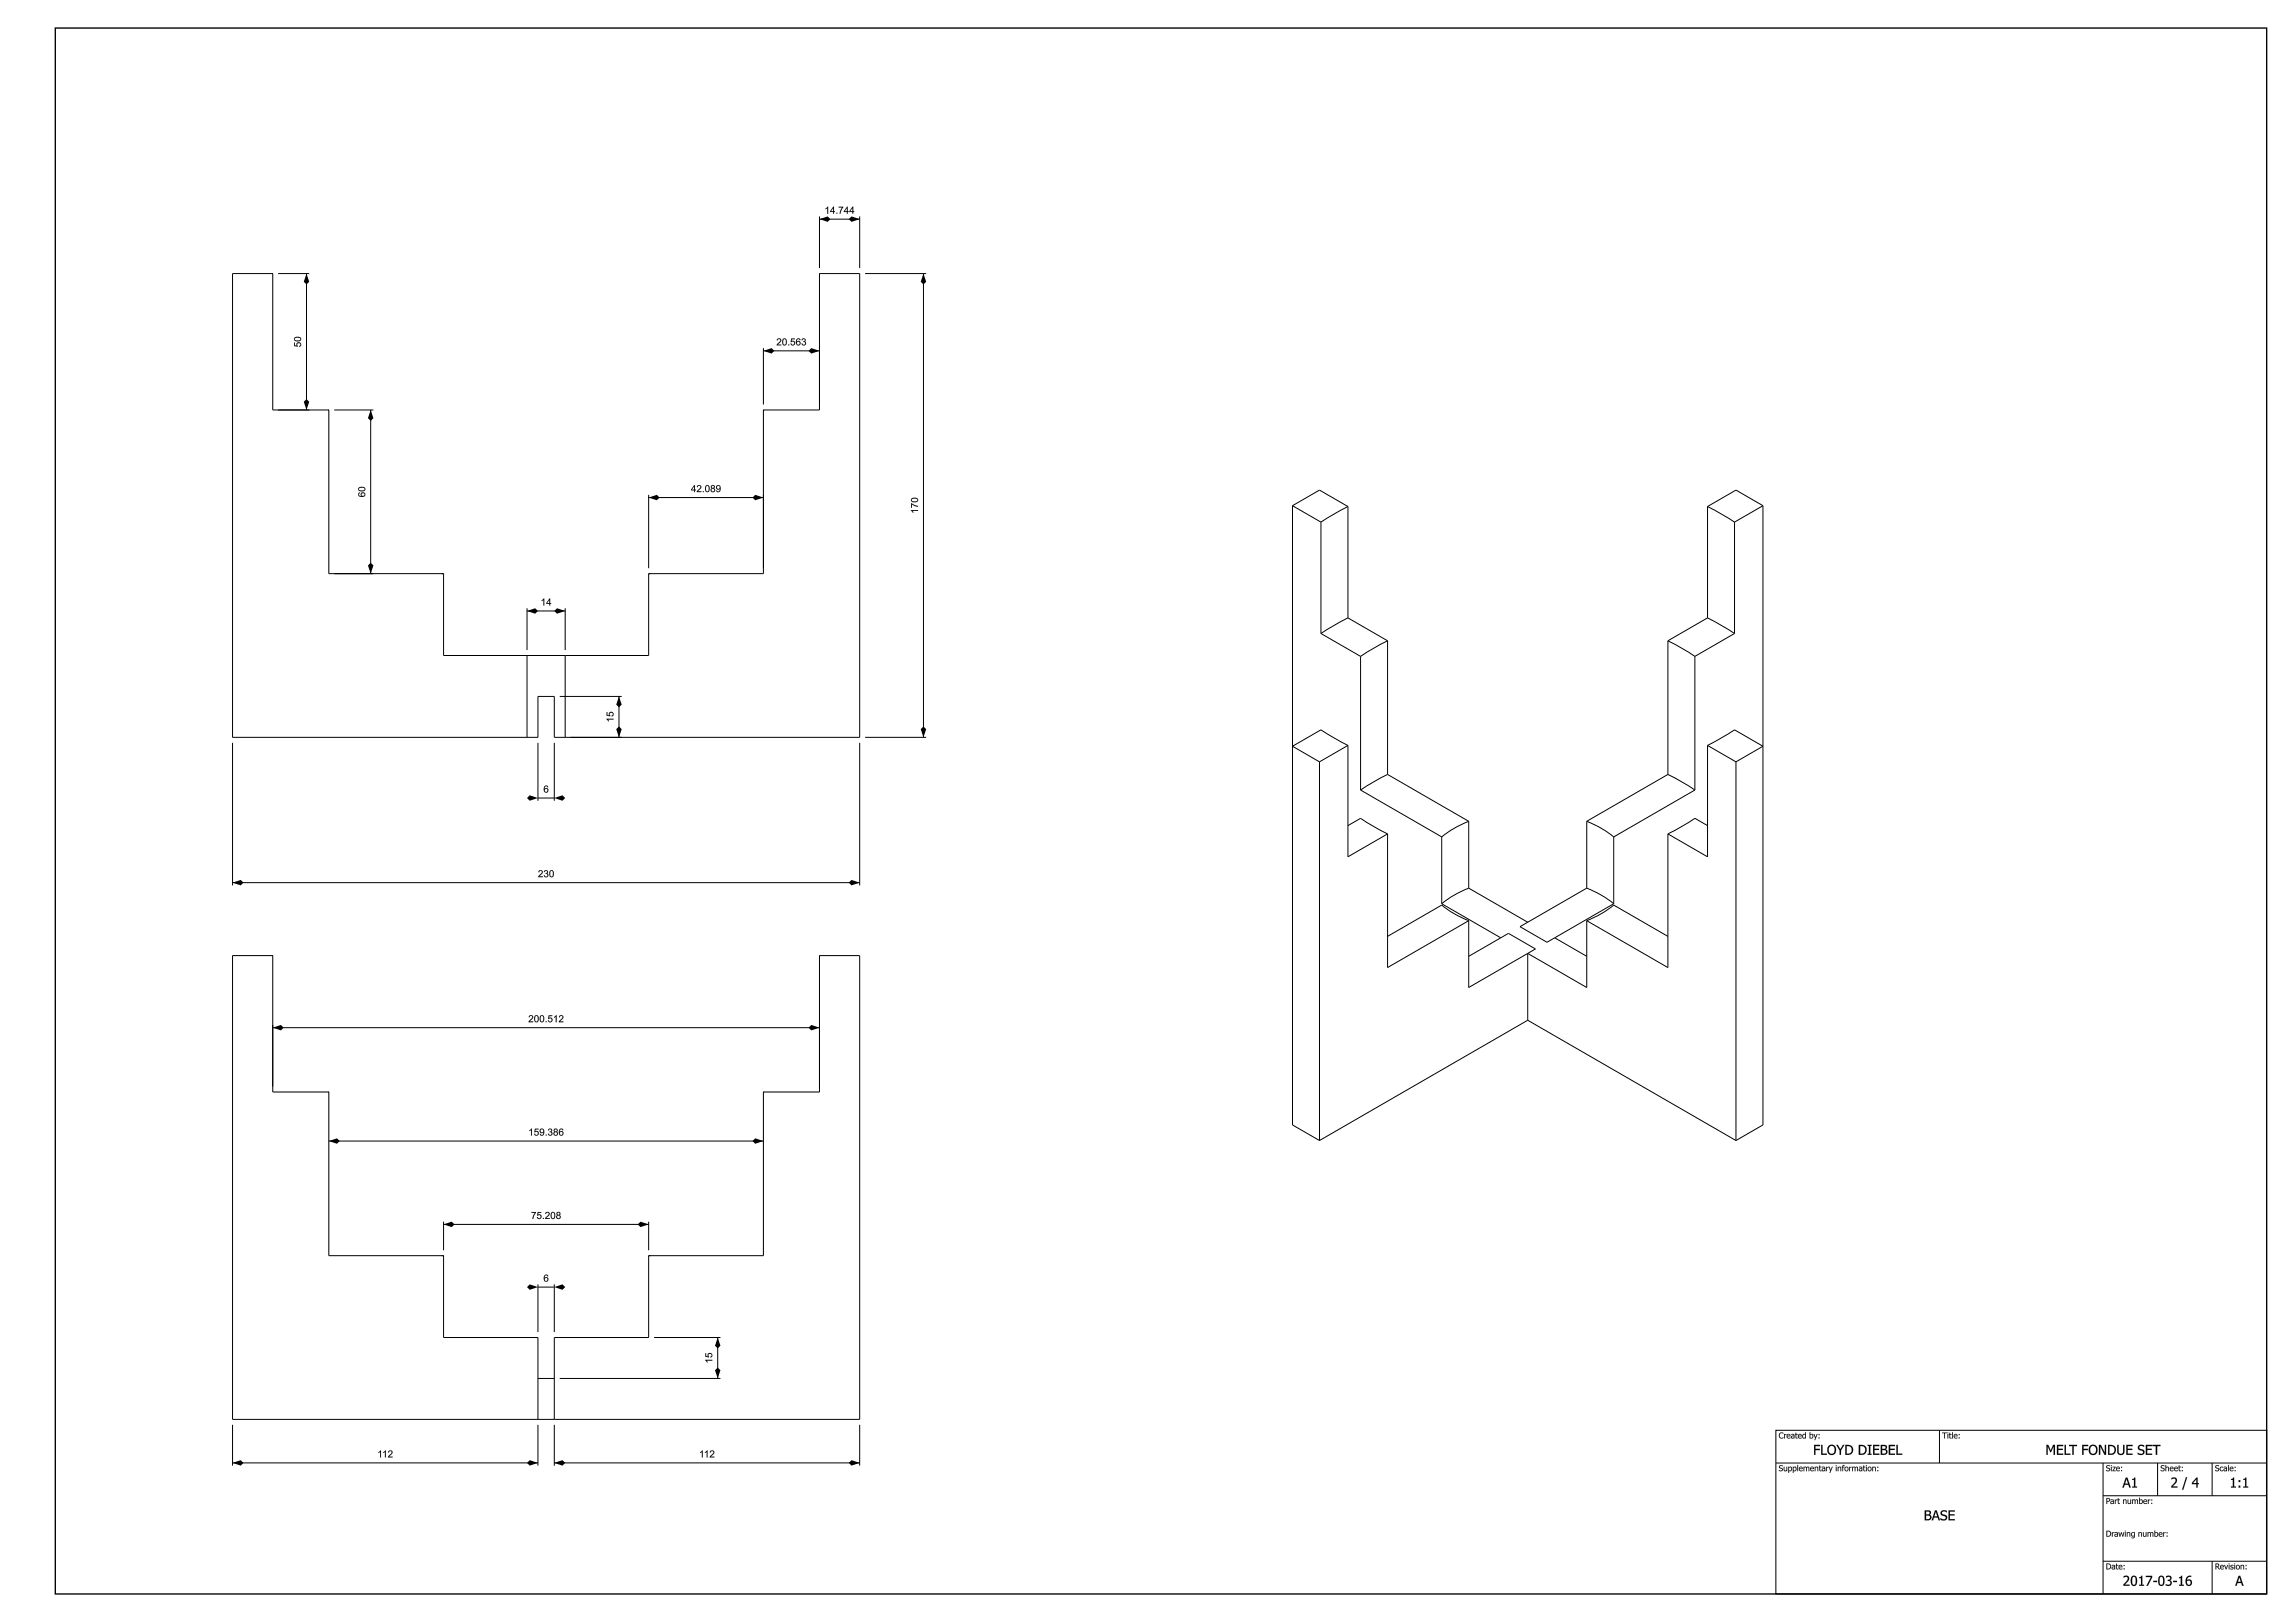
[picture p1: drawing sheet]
<svg xmlns="http://www.w3.org/2000/svg" width="841mm" height="594mm" viewBox="0 0 841 594" stroke-linecap="round" stroke-linejoin="round" font-family="sans-serif">
<path d="M20.3 10.3h810.3v573.5h-810.3z" fill="none" stroke="#000" stroke-width=".5"/>
<g fill="none" stroke="#000" stroke-width=".37">
<path d="M300.3 79.3v18.9M315 79.3v18.9M300.3 80.3h14.7M99.7 100.2h.2M99.9 100.2h-14.7v169.9h111.9v-15h6v15h111.9v-169.9h-14.7M99.9 100.2v50h20.6M101.9 100.2h11.4M112.3 100.2v50M300.3 100.2h.3M300.3 100.2v50h-20.5M317 100.2h22.4M338.4 100.2v169.9"/>
<path d="M279.8 127.5v20.7M279.8 128.5h20.5M120.2 150.2h.3M120.5 150.2v59.9h42.1M122.5 150.2h14.3M135.8 150.2v59.9M279.8 150.2h.3M279.8 150.2v59.9h-42.1M237.7 181.2v26.9M237.7 182.2h42.1M473.6 185.2l9.9-5.7 10.5 6M473.6 185.2l10.5 6"/>
<path d="M473.6 185.2v226.8l9.9 5.7M484.1 191.2v40.8M494 185.5l-9.9 5.7M494 185.5v40.8M625.7 185.5l9.9 5.7M625.7 185.5v40.8M635.6 191.2v40.8M646.1 185.2l-9.9-5.7-10.5 6M646.1 185.2l-10.5 6M646.1 185.2v226.8l-9.9 5.7M161.9 210.1h.7M162.6 210.1v30h75.1v-30"/>
<path d="M237.7 210.1h.6M193.1 222.8v15.3M193.1 223.8h14M207.1 222.8v15.3M484.1 232l14.5 8.4M494 226.3l-9.9 5.7M494 226.3l14.5 8.4M508.5 234.7l-4.7 2.5-5.2 3.2M508.5 234.7v49M611.2 234.7l4.7 2.5 5.2 3.2M611.2 234.7v49M625.7 226.3l9.9 5.7"/>
<path d="M625.7 226.3l-14.5 8.4M635.6 232l-14.5 8.4M193.1 240.1v30M205.1 255.1h22.7M207.1 240.1v30M226.8 255.1v15M498.6 240.4v49M621.1 240.4v49M85.2 272.1v52.2M197.1 272.1v21.2M203.1 272.1v21.2M315 272.1v52.2"/>
<path d="M317 270.1h22.4M483.5 279v138.7M494 273l-9.9-5.7-10.5 6 9.9 5.7M494 273v40.8l14.5-8.4M494 273l-10.5 6M625.7 273l9.9-5.7 10.5 6-9.9 5.7M625.7 273v40.8l-14.5-8.4M625.7 273l10.5 6M636.2 279v138.7M197.1 292.3h6M498.6 289.4l29.7 17.1M508.5 283.7l-4.7 2.4-5.2 3.3"/>
<path d="M508.5 283.7l29.7 17.1M611.2 283.7l4.7 2.4 5.2 3.3M611.2 283.7l-29.7 17.1M621.1 289.4l-29.7 17.1M494 302.4l4.6-2.7 5.2 3.3 4.7 2.4M508.5 305.4v49l29.7-17.2M528.3 306.5v24.5M538.2 300.8l-5.8 2.9-4.1 2.8M538.2 300.8v24.5M581.5 300.8l4.9 2.4 5 3.3M581.5 300.8v24.5M591.4 306.5v24.5"/>
<path d="M611.2 305.4v49l-29.7-17.2M625.7 302.4l-4.6-2.7-5.2 3.3-4.7 2.4M85.2 323.3h229.8M528.3 331l21.7 12.5M538.2 325.3l-4.9 2.3-5 3.4M538.2 325.3l21.6 12.5M538.2 337.2l-4.9-2.3-5-3.4-19.8 11.5M538.2 337.2v24.5l21.6-12.5M581.5 325.3l4.9 2.3 5 3.4M581.5 325.3l-21.7 12.5M581.5 337.2l4.9-2.3 5-3.4 19.8 11.5M581.5 337.2v24.5l-21.7-12.5"/>
<path d="M591.4 331l-24.5 14.1-9.9-5.7 2.8-1.6M99.7 350h.2M99.9 350v50h20.6M99.9 350h-14.7v169.9h229.8v-169.9h-14.7M300.3 350h.3M300.3 350v50h-20.5M550 343.5l2.8-1.6 9.9 5.7-2.9 1.6M550 343.5l-11.8 6.8M559.8 349.2v24.5M569.7 343.5l11.8 6.8M99.9 376.4h200.4M559.8 373.7l-76.3 44"/>
<path d="M559.8 373.7l76.4 44M120.2 400h.3M120.5 400v59.9h42.1M279.8 400h.3M279.8 400v59.9h-42.1M120.5 417.9h159.3M161.9 459.9h.7M162.6 459.9v30h34.5v30M162.6 447.5v10.4M162.6 448.5h75.1M237.7 459.9h.6M237.7 459.9v30h-34.6v30"/>
<path d="M237.7 447.5v10.4M197.1 470.4v17.5M197.1 471.4h6M203.1 470.4v17.5M239.7 489.9h24.3M263 489.9v15M197.1 504.9h6M205.1 504.9h58.9M85.2 521.9v14.9M85.2 535.8h111.9M197.1 521.9v14.9M203.1 521.9v14.9"/>
<path d="M203.1 535.8h111.9M315 521.9v14.9M650.8 523.9h179.8v59.9h-179.8zM650.8 535.8h179.8M710.7 523.9v11.9M770.7 535.8v48M790.7 535.8v12M810.7 535.8v12M770.7 547.8h59.9M770.7 571.8h59.9M810.7 571.8v12"/>
</g>
<g fill="#000">
<path d="M300.3 80.3l3-1 1 1-1 1zM311 80.3l1-1 3 1-3 1zM112.3 100.2l1 3-1 1-1-1zM338.4 100.2l1 3-1 1-1-1zM279.8 128.5l3-1 1 1-1 1zM296.3 128.5l1-1 3 1-3 1zM111.3 147.2l1-1 1 1-1 3zM135.8 150.2l1 3-1 1-1-1zM237.7 182.2l3-1 1 1-1 1zM275.8 182.2l1-1 3 1-3 1zM134.8 207.1l1-1 1 1-1 3zM193.1 223.8l3-1 1 1-1 1z"/>
<path d="M203.1 223.8l1-1 3 1-3 1zM226.8 255.1l1 3-1 1-1-1zM225.8 267.1l1-1 1 1-1 3zM337.4 267.1l1-1 1 1-1 3zM193.1 292.3l1-1 3 1-3 1zM203.1 292.3l3-1 1 1-1 1zM85.2 323.3l3-1 1 1-1 1zM311 323.3l1-1 3 1-3 1zM99.9 376.4l3-1 1 1-1 1zM296.3 376.4l1-1 3 1-3 1zM120.5 417.9l3-1 1 1-1 1zM275.8 417.9l1-1 3 1-3 1z"/>
<path d="M162.6 448.5l3-1 .9 1-.9 1zM233.7 448.5l1-1 3 1-3 1zM193.1 471.4l1-1 3 1-3 1zM203.1 471.4l3-1 1 1-1 1zM263 489.9l1 3-1 1-1-1zM262 501.9l1-1 1 1-1 3zM85.2 535.8l3-1 1 1-1 1zM193.1 535.8l1-1 3 1-3 1zM203.1 535.8l3-1 1 1-1 1zM311 535.8l1-1 3 1-3 1z"/>
<path d="M302.5 76.3l1-.6v2.6h-.3v-2l-.7 .3zM305.4 75.7h.2v1.7h.4v.3h-.4v.6h-.3v-.6h-1.1zM305.3 76.2l-.8 1.2h.8zM306.5 77.9h.3v.4h-.3zM307.3 75.7h1.7l-1 2.6h-.3l.1-.8 .8-1.5h-1.3zM310.4 75.7h.3v1.7h.3v.3h-.3v.6h-.4v-.6h-1.1zM310.3 76.2l-.8 1.2h.8zM312.4 75.7h.3v1.7h.3v.3h-.3v.6h-.3v-.6h-1.2zM312.4 76.2l-.8 1.2h.8z"/>
<path d="M302.5 76.3l1-.6v2.6h-.4l.1-2-.7 .4zM302.5 76.3v.3l.7-.4v2.1h.3v-2.6zM305.4 75.7h.2v1.7l.4-.1v.4h-.4v.6h-.3v-.6h-1.1zM305.4 75.7l-1.2 2 1.1-.1v.7h.3v-.7l.4 .1v-.3h-.4v-1.7zM305.3 76.2l-.8 1.2h.8zM305.3 76.1v1.3h-.8zM306.5 77.9h.4v.4h-.4zM306.5 77.9v.4h.3v-.4zM307.3 75.7h1.7l-1 2.6h-.3l.1-.8 .8-1.5-1.3 .1zM307.3 75.7v.3h1.3l-.8 1.5-.1 .8h.3l1-2.6zM310.4 75.7h.3v1.7l.3-.1v.4h-.3v.6h-.4v-.6h-1.1zM310.4 75.7l-1.2 2 1.2-.1-.1 .7h.4l-.1-.7 .4 .1v-.3h-.4l.1-1.7zM310.3 76.2l-.7 1.2h.7zM310.4 76.1v1.3h-.9zM312.4 75.7h.3v1.7l.3-.1v.4h-.3v.6h-.4l.1-.6h-1.2zM312.4 75.7l-1.2 2 1.2-.1v.7h.3v-.7l.3 .1v-.3h-.3v-1.7zM312.3 76.2l-.7 1.2h.8zM312.4 76.1v1.3h-.9z"/>
<path d="M107.8 125.4h.3v1.1l.7 .1a.84 .84 0 0 1 .1-1.1 .84 .84 0 0 1 1.2 0 .84 .84 0 0 1 .3 .9 .84 .84 0 0 1-.8 .6v-.3a.53 .53 0 0 0 .2-.8 .53 .53 0 0 0-.8 0 .53 .53 0 0 0 .2 .8l-.1 .3-1.3-.2zM107.8 125.5v1.2l1.3 .3v-.3a.56 .56 0 0 1-.1-.9 .56 .56 0 0 1 .9 .1 .56 .56 0 0 1-.3 .8v.3a.84 .84 0 0 0 .7-1 .84 .84 0 0 0-1.1-.6 .84 .84 0 0 0-.4 1.3l-.7-.2v-1zM107.9 123.7a1.43 1.43 0 0 1 1.5-.4 1.43 1.43 0 0 1 1 1.1 1.41 1.41 0 0 1-1.5 .7 1.41 1.41 0 0 1-1.2-1.1zM107.9 123.7a.9 .9 0 0 0 .1 1.1 .9 .9 0 0 0 1.1 .2l1-.2a.95 .95 0 0 0 0-1.3 .95 .95 0 0 0-1.3-.1zM108.2 123.8l-.2 .4 .2 .3a1.18 1.18 0 0 0 1.8-.5l-.6-.3zM108.1 123.9l.1-.1a1.44 1.44 0 0 1 1.9 .4 1.24 1.24 0 0 1-2.1-.1z"/>
<path d="M107.8 125.5h.3v1l.7 .1a.85 .85 0 0 1 .4-1.2 .85 .85 0 0 1 1.1 .6 .85 .85 0 0 1-.7 1v-.3a.54 .54 0 0 0 .2-.8 .54 .54 0 0 0-.8 0 .54 .54 0 0 0 .1 .8v.3l-1.3-.3zM107.9 123.7a1.41 1.41 0 0 1 1.5-.4 1.41 1.41 0 0 1 .9 1.1 1.39 1.39 0 0 1-1.4 .7 1.39 1.39 0 0 1-1.1-1.1zM108.1 123.9l-.1 .2a1.14 1.14 0 0 0 1.1 .6 1.14 1.14 0 0 0 1-.6 1.59 1.59 0 0 0-2-.2z"/>
<path d="M284.9 124.1a.89 .89 0 0 1 1.4 .4 .89 .89 0 0 1-.8 1.2l-.5 .5h1.3v.3h-1.7l.5-.8a.95 .95 0 0 0 .6-1.5l-1 .5zM287 124.1a1 1 0 0 1 1.2 .2 1 1 0 0 1 .1 1.2 .9 .9 0 0 1-1 1.1 .9 .9 0 0 1-.6-1.4zM287.1 124.4a1.43 1.43 0 0 0 .4 1.9 1.33 1.33 0 0 0 0-2.1zM288.8 126.1h.4v.4h-.4zM290 124h1.3v.3h-1.1l-.1 .7a.85 .85 0 0 1 1.2 .4 .85 .85 0 0 1-.5 1.1 .85 .85 0 0 1-1.1-.7h.3a.54 .54 0 0 0 .8 .2 .54 .54 0 0 0 .1-.8 .54 .54 0 0 0-.9 .1h-.3zM292 124.2a.77 .77 0 0 1 .8-.3 .77 .77 0 0 1 .5 .7h-.3a.6 .6 0 0 0-.8-.3 .6 .6 0 0 0-.2 .9 .82 .82 0 0 1 1.3 .2 .82 .82 0 0 1-.5 1.1 .82 .82 0 0 1-1.1-.6zM292 125.7a.55 .55 0 0 0 1.1 0 .55 .55 0 0 0-1.1 0zM294 124.1a.69 .69 0 0 1 1 0 .69 .69 0 0 1-.1 1 .81 .81 0 0 1 0 1.4 .81 .81 0 0 1-1.2-.7h.3a.52 .52 0 0 0 .6 .5 .52 .52 0 0 0 .4-.7 .52 .52 0 0 0-.7-.3l.1-.3a.45 .45 0 0 0 .5-.3 .45 .45 0 0 0-.4-.6 .45 .45 0 0 0-.4 .5h-.4z"/>
<path d="M284.9 124.1a.91 .91 0 0 1 1.4 .4 .91 .91 0 0 1-.7 1.2l-.6 .5h1.3v.3h-1.7l.6-1a.7 .7 0 0 0 .7-.5 .7 .7 0 0 0-.4-.8l-.5 .5h-.4zM284.9 124.1l-.2 .6h.3a.52 .52 0 0 1 .8-.5 .52 .52 0 0 1-.1 1l-1.1 1.3h1.7v-.3h-1.3l.5-.5a.88 .88 0 0 0 .8-1.2 .88 .88 0 0 0-1.4-.4zM287 124.1a1.02 1.02 0 0 1 1.2 .2 1.02 1.02 0 0 1 .1 1.2 .91 .91 0 0 1-1 1.1 .91 .91 0 0 1-.7-1.4zM287 124.1l-.3 .9 .2 1.3a.95 .95 0 0 0 1.3-.1 .95 .95 0 0 0 .1-1.2 .84 .84 0 0 0-.3-.9 .84 .84 0 0 0-1 0zM287.1 124.4h.1a1.18 1.18 0 0 0 .5 1.8 1.17 1.17 0 0 0-.4-2zM287.1 124.4l.2-.2a.85 .85 0 0 1 .8 .5 .85 .85 0 0 1-.1 .9 .54 .54 0 0 1-.5 .7 .54 .54 0 0 1-.5-.7zM288.8 126.1h.4v.4h-.4zM288.8 126.1v.4h.4v-.4zM290 123.9h1.3v.4h-1.1l-.1 .7a.84 .84 0 0 1 1.1 .1 .84 .84 0 0 1 0 1.1 .84 .84 0 0 1-.9 .4 .84 .84 0 0 1-.6-.8h.3a.53 .53 0 0 0 .8 .2 .53 .53 0 0 0 .1-.8 .53 .53 0 0 0-.9 .1h-.3zM290 124l-.3 1.3h.3a.56 .56 0 0 1 .9-.1 .56 .56 0 0 1-.1 .8 .56 .56 0 0 1-.8-.2h-.3a.84 .84 0 0 0 1 .7 .84 .84 0 0 0 .6-1.1 .84 .84 0 0 0-1.2-.4l.1-.7h1.1v-.3zM291.9 124.2a.76 .76 0 0 1 .9-.3 .76 .76 0 0 1 .5 .7h-.3l-.1-.3a.64 .64 0 0 0-.8 .1 .64 .64 0 0 0-.1 .8 .78 .78 0 0 1 1-.3 .78 .78 0 0 1 .4 .9l-.1 .3a.92 .92 0 0 1-1.2 .4 .92 .92 0 0 1-.4-1.2zM292 124.2l-.2 .2a1.3 1.3 0 0 0 1 2.1 .8 .8 0 0 0 .5-1.2 .8 .8 0 0 0-1.3-.1l.4-1 .9 .4a.76 .76 0 0 0-.5-.7 .76 .76 0 0 0-.8 .3zM292.1 125.7a.53 .53 0 0 0 1 0 .53 .53 0 0 0-1 0zM292 125.7a.6 .6 0 0 1 1.2 0 .6 .6 0 0 1-1.2 0zM294 124.1a.71 .71 0 0 1 1 0 .71 .71 0 0 1-.1 1 .81 .81 0 0 1 0 1.4 .81 .81 0 0 1-1.2-.7h.3a.5 .5 0 0 0 .6 .5 .5 .5 0 0 0 .4-.7 .5 .5 0 0 0-.7-.3l.1-.3a.43 .43 0 0 0 .5-.3 .43 .43 0 0 0-.4-.5 .43 .43 0 0 0-.4 .5l-.4-.1zM294 124.1l-.3 .5h.4a.45 .45 0 0 1 .4-.5 .45 .45 0 0 1 .5 .5 .45 .45 0 0 1-.6 .4l-.1 .3a.53 .53 0 0 1 .8 .3 .53 .53 0 0 1-.5 .7 .53 .53 0 0 1-.6-.5h-.3a.8 .8 0 0 0 1.1 .7 .8 .8 0 0 0 .3-1.3l-.2-.1a.67 .67 0 0 0 .2-1 .67 .67 0 0 0-1.1 0z"/>
<path d="M131.4 180.6l.5-.2v.3a.6 .6 0 0 0-.3 .8 .6 .6 0 0 0 .9 .2 .82 .82 0 0 1 .2-1.3 .82 .82 0 0 1 1.2 .5 .82 .82 0 0 1-.7 1.1 1.22 1.22 0 0 1-1.3 0 1.22 1.22 0 0 1-.6-1.3zM132.5 181.1a.55 .55 0 0 0 1.1 0 .55 .55 0 0 0-1.1 0zM131.4 178.6a1.41 1.41 0 0 1 1.5-.3 1.41 1.41 0 0 1 1 1.1 1.39 1.39 0 0 1-1.5 .7 1.39 1.39 0 0 1-1.1-1.1zM131.6 178.9l-.1 .1a1.14 1.14 0 0 0 1.1 .7 1.14 1.14 0 0 0 1-.7 1.59 1.59 0 0 0-2-.1z"/>
<path d="M131.4 180.6l.5-.3v.4l-.3 .1a.64 .64 0 0 0 .1 .8 .64 .64 0 0 0 .8 .1 .78 .78 0 0 1-.3-1 .78 .78 0 0 1 1-.4l.3 .1a.92 .92 0 0 1 .3 1.2 .92 .92 0 0 1-1.2 .4 1 1 0 0 1-1.1-.2 1 1 0 0 1-.1-1.2zM131.4 180.6l-.1 .7 .5 .5a1.3 1.3 0 0 0 2-.9 .8 .8 0 0 0-1.2-.5 .8 .8 0 0 0 0 1.3l-1.1-.4 .4-.9zM132.5 181.1a.55 .55 0 0 0 1.1 0 .55 .55 0 0 0-1.1 0zM132.5 181.1a.57 .57 0 0 1 1.1 0 .57 .57 0 0 1-1.1 0zM131.4 178.6a1.43 1.43 0 0 1 1.5-.4 1.43 1.43 0 0 1 1 1.2 1.41 1.41 0 0 1-1.5 .7 1.41 1.41 0 0 1-1.1-1.2zM131.5 178.7a.9 .9 0 0 0 0 1 .9 .9 0 0 0 1.1 .3l1-.3a.95 .95 0 0 0 0-1.2 .95 .95 0 0 0-1.3-.2zM131.7 178.8l-.2 .4 .2 .3a1.18 1.18 0 0 0 1.9-.5l-.7-.3zM131.6 178.9l.1-.1a1.44 1.44 0 0 1 1.9 .3 1.24 1.24 0 0 1-2.1-.1z"/>
<path d="M254.4 177.6h.3v1.7h.3v.3h-.3v.7h-.4l.1-.7h-1.2zM254.4 177.7l-1.2 1.9h1.2v.6h.3v-.6h.3v-.3h-.3v-1.6zM254.3 178.2l-.7 1.1h.8zM254.4 178.1v1.2h-.9zM255.6 177.8a.91 .91 0 0 1 1.4 .4 .91 .91 0 0 1-.7 1.3l-.5 .4h1.2v.4h-1.7l.7-1a.7 .7 0 0 0 .6-.6 .7 .7 0 0 0-.4-.8l-.5 .6-.3-.1zM255.6 177.9l-.2 .5h.3a.52 .52 0 0 1 .8-.4 .52 .52 0 0 1-.1 .9l-1.1 1.3h1.7v-.3l-1.3 .1 .5-.6a.88 .88 0 0 0 .8-1.2 .88 .88 0 0 0-1.4-.3zM257.5 179.9h.4v.4h-.4zM257.5 179.9v.3h.4v-.3zM258.7 177.8a1.02 1.02 0 0 1 1.3 .2 1.02 1.02 0 0 1 .1 1.3 .91 .91 0 0 1-1.1 1 .91 .91 0 0 1-.6-1.3zM258.8 177.8l-.4 .9 .2 1.3a.95 .95 0 0 0 1.3 0 .95 .95 0 0 0 .1-1.3 .84 .84 0 0 0-.3-.9 .84 .84 0 0 0-.9 0zM258.9 178.1a1.18 1.18 0 0 0 .5 1.9 1.17 1.17 0 0 0-.4-2zM258.8 178.1l.2-.2a.85 .85 0 0 1 .8 .5 .85 .85 0 0 1-.1 .9 .54 .54 0 0 1-.5 .7 .54 .54 0 0 1-.5-.7zM260.7 177.8a.7 .7 0 0 1 1.1 0 .7 .7 0 0 1-.2 1.1v-.1a.78 .78 0 0 1 .2 1.2 .78 .78 0 0 1-1.2 0 .78 .78 0 0 1 .3-1.2 .58 .58 0 0 1-.2-1zM260.7 177.9a.56 .56 0 0 0-.2 .5 .56 .56 0 0 0 .4 .4 .74 .74 0 0 0-.2 1.2 .74 .74 0 0 0 1.1 0 .74 .74 0 0 0-.3-1.2 .67 .67 0 0 0 .3-1 .67 .67 0 0 0-1.1 .1zM260.8 178.3a.4 .4 0 0 0 .8 0 .4 .4 0 0 0-.8 0zM260.8 178.3a.45 .45 0 0 1 .9 0 .45 .45 0 0 1-.9 0zM260.7 179.5a.51 .51 0 0 0 1 0 .51 .51 0 0 0-1 0zM260.7 179.5a.55 .55 0 0 1 1.1 0 .55 .55 0 0 1-1.1 0zM262.6 177.9a1.01 1.01 0 0 1 1.3 0 1.01 1.01 0 0 1 .2 1.3 .86 .86 0 0 1-.6 1.1 .86 .86 0 0 1-1.1-.7h.4a.58 .58 0 0 0 .8 .3 .58 .58 0 0 0 .2-.9 .76 .76 0 0 1-.9 .3 .76 .76 0 0 1-.5-.8zM262.6 177.9a.79 .79 0 0 0 0 1.2 .79 .79 0 0 0 1.2-.1v.3a.55 .55 0 0 1-.4 .7 .55 .55 0 0 1-.7-.4h-.2a.9 .9 0 0 0 1.2 .6 .9 .9 0 0 0 .4-1.3 .9 .9 0 0 0-.4-1 .9 .9 0 0 0-1.1 0zM262.7 178.5a.53 .53 0 0 0 1 0 .53 .53 0 0 0-1 0zM262.6 178.5a.6 .6 0 0 1 1.2 0 .6 .6 0 0 1-1.2 0z"/>
<path d="M254.4 177.7h.3v1.6h.3v.3h-.3v.6h-.3v-.6h-1.2zM254.4 178.2l-.9 1.1h.9zM255.6 177.8a.89 .89 0 0 1 1.4 .4 .89 .89 0 0 1-.7 1.2l-.5 .5h1.2v.3h-1.7l.5-.8a.95 .95 0 0 0 .6-1.5l-1 .5zM257.5 179.9h.4v.3h-.4zM258.7 177.8a1 1 0 0 1 1.3 .2 1 1 0 0 1 0 1.3 .9 .9 0 0 1-1 1 .9 .9 0 0 1-.6-1.3zM258.9 178.1a1.43 1.43 0 0 0 .3 1.9 1.33 1.33 0 0 0 0-2.1zM260.7 177.8a.68 .68 0 0 1 1 0 .68 .68 0 0 1-.1 1 .77 .77 0 0 1 .2 1.2 .77 .77 0 0 1-1.2 0 .77 .77 0 0 1 .3-1.2l-.4-.3zM260.8 178.3a.42 .42 0 0 0 .8 0 .42 .42 0 0 0-.8 0zM260.7 179.5a.55 .55 0 0 0 1.1 0 .55 .55 0 0 0-1.1 0zM262.6 177.9a.99 .99 0 0 1 1.3 0 .99 .99 0 0 1 .2 1.3 .85 .85 0 0 1-.6 1 .85 .85 0 0 1-1-.6h.3a.59 .59 0 0 0 .8 .3 .59 .59 0 0 0 .2-.9 .81 .81 0 0 1-1.2 .1 .81 .81 0 0 1 0-1.2zM262.7 178.5a.55 .55 0 0 0 1 0 .55 .55 0 0 0-1 0z"/>
<path d="M333.8 186.8h2.6v.3h-2l.4 .7h-.3zM333.9 184.3l2.5 1v.3l-1.3-.3-.9-.6v1.3h-.3zM334 182.6a1.41 1.41 0 0 1 1.4-.3 1.41 1.41 0 0 1 1 1.1 1.39 1.39 0 0 1-1.4 .7 1.39 1.39 0 0 1-1.2-1.2zM334.2 182.9l-.1 .1a1.14 1.14 0 0 0 1 .7 1.14 1.14 0 0 0 1.1-.7 1.59 1.59 0 0 0-2-.1z"/>
<path d="M333.8 186.8h2.6v.3h-2l.4 .7h-.3zM333.8 186.8l.7 1 .3-.1-.4-.6h2v-.3zM333.9 184.3l2.5 1v.3l-1.3-.3-.9-.6v1.3h-.3zM333.9 184.3v1.7h.3v-1.3l.9 .6 1.3 .3v-.3zM334 182.6a1.43 1.43 0 0 1 1.5-.4 1.43 1.43 0 0 1 .9 1.2 1.41 1.41 0 0 1-1.4 .7 1.41 1.41 0 0 1-1.2-1.2zM334 182.6a.9 .9 0 0 0 .1 1.1 .9 .9 0 0 0 1 .3l1.1-.3a.95 .95 0 0 0-.1-1.2 .95 .95 0 0 0-1.2-.2zM334.3 182.8l-.2 .3 .2 .4a1.18 1.18 0 0 0 1.8-.6l-.6-.2zM334.2 182.9l.1-.1a1.44 1.44 0 0 1 1.9 .3 1.24 1.24 0 0 1-2.1-.1z"/>
<path d="M198.5 219.8l1-.6v2.6h-.4v-2l-.6 .4zM201.3 219.2h.3v1.7h.4v.3h-.4v.6h-.3v-.6h-1.1zM201.3 219.7l-.8 1.2h.8z"/>
<path d="M198.5 219.8l1-.6v2.6h-.4v-2l-.6 .4zM198.5 219.8v.4l.7-.5-.1 2.1h.4v-2.6zM201.3 219.2h.3v1.7h.4v.3h-.4v.6h-.3v-.6h-1.1zM201.3 219.2l-1.1 2 1.1-.1v.7h.3v-.7l.4 .1v-.3h-.4v-1.7zM201.3 219.7l-.8 1.2h.8zM201.3 219.7v1.2h-.9z"/>
<path d="M222.2 263.2h2.6v.4h-2l.4 .6h-.3zM222.3 260.8h.3v1.1l.7 .1a.85 .85 0 0 1 .4-1.2 .85 .85 0 0 1 1.1 .5 .85 .85 0 0 1-.6 1.1l-.1-.3a.54 .54 0 0 0 .2-.8 .54 .54 0 0 0-.8-.1 .54 .54 0 0 0 .1 .9v.3l-1.3-.3z"/>
<path d="M222.2 263.2h2.6v.4l-2-.1 .4 .7h-.3zM222.2 263.2l.7 1h.3l-.4-.7 2 .1v-.4zM222.3 260.8h.3v1.1l.7 .1a.84 .84 0 0 1 .1-1.1 .84 .84 0 0 1 1.2 0 .84 .84 0 0 1 .3 .9 .84 .84 0 0 1-.8 .6v-.3a.53 .53 0 0 0 .2-.8 .53 .53 0 0 0-.8-.1 .53 .53 0 0 0 .2 .9l-.1 .3-1.3-.3zM222.3 260.8v1.3l1.3 .3v-.3a.56 .56 0 0 1-.1-.9 .56 .56 0 0 1 .9 .1 .56 .56 0 0 1-.3 .8l.1 .3a.84 .84 0 0 0 .6-1 .84 .84 0 0 0-1.1-.6 .84 .84 0 0 0-.4 1.2l-.7-.1v-1.1z"/>
<path d="M199.5 288a.77 .77 0 0 1 .8-.3 .77 .77 0 0 1 .6 .6l-.3 .1a.6 .6 0 0 0-.9-.3 .6 .6 0 0 0-.1 .9 .82 .82 0 0 1 1.2 .1 .82 .82 0 0 1-.4 1.2 .82 .82 0 0 1-1.1-.6zM199.6 289.5a.55 .55 0 0 0 1.1 0 .55 .55 0 0 0-1.1 0z"/>
<path d="M199.5 288a.76 .76 0 0 1 .8-.3 .76 .76 0 0 1 .6 .7h-.3l-.1-.3a.64 .64 0 0 0-.8 .1 .64 .64 0 0 0-.1 .8 .78 .78 0 0 1 1-.3 .78 .78 0 0 1 .4 .9l-.1 .3a.92 .92 0 0 1-1.2 .4 .92 .92 0 0 1-.5-1.2zM199.5 288l-.1 .2a1.3 1.3 0 0 0 1 2.1 .8 .8 0 0 0 .5-1.2 .8 .8 0 0 0-1.3-.1l.4-1 .9 .3a.76 .76 0 0 0-.6-.6 .76 .76 0 0 0-.8 .3zM199.6 289.5a.55 .55 0 0 0 1.1 0 .55 .55 0 0 0-1.1 0zM199.6 289.5a.57 .57 0 0 1 1.1 0 .57 .57 0 0 1-1.1 0z"/>
<path d="M197.5 318.9a.89 .89 0 0 1 1.4 .4 .89 .89 0 0 1-.7 1.2l-.5 .5h1.2v.3h-1.7l.5-.8a.95 .95 0 0 0 .6-1.5l-1 .4zM199.6 318.9a.69 .69 0 0 1 1 0 .69 .69 0 0 1-.1 1 .81 .81 0 0 1 0 1.4 .81 .81 0 0 1-1.2-.7h.3a.52 .52 0 0 0 .6 .4 .52 .52 0 0 0 .4-.6 .52 .52 0 0 0-.7-.3v-.3a.45 .45 0 0 0 .6-.4 .45 .45 0 0 0-.4-.5 .45 .45 0 0 0-.5 .5h-.3zM201.7 318.8a1 1 0 0 1 1.2 .3 1 1 0 0 1 .1 1.2 .9 .9 0 0 1-1.1 1 .9 .9 0 0 1-.6-1.3zM201.8 319.1a1.43 1.43 0 0 0 .3 2 1.33 1.33 0 0 0 0-2.1z"/>
<path d="M197.5 318.9a.91 .91 0 0 1 1.4 .4 .91 .91 0 0 1-.7 1.2l-.5 .5h1.2v.3h-1.7l.7-1a.7 .7 0 0 0 .6-.6 .7 .7 0 0 0-.4-.7l-.5 .5h-.3zM197.5 318.9l-.2 .5 .3 .1a.52 .52 0 0 1 .8-.5 .52 .52 0 0 1-.1 .9l-1.1 1.4h1.7v-.3h-1.3l.5-.5a.88 .88 0 0 0 .8-1.2 .88 .88 0 0 0-1.4-.4zM199.6 318.9a.71 .71 0 0 1 1 0 .71 .71 0 0 1-.1 1 .81 .81 0 0 1 0 1.4 .81 .81 0 0 1-1.2-.7l.3-.1a.5 .5 0 0 0 .6 .5 .5 .5 0 0 0 .4-.6 .5 .5 0 0 0-.7-.3v-.3a.43 .43 0 0 0 .6-.4 .43 .43 0 0 0-.4-.5 .43 .43 0 0 0-.5 .5h-.3zM199.6 318.9l-.3 .5h.3a.45 .45 0 0 1 .5-.5 .45 .45 0 0 1 .4 .5 .45 .45 0 0 1-.6 .4v.3a.53 .53 0 0 1 .7 .3 .53 .53 0 0 1-.4 .7 .53 .53 0 0 1-.6-.5h-.3a.8 .8 0 0 0 1.1 .7 .8 .8 0 0 0 .3-1.3l-.3-.1a.67 .67 0 0 0 .2-1 .67 .67 0 0 0-1 0zM201.6 318.8a1.02 1.02 0 0 1 1.3 .3 1.02 1.02 0 0 1 .1 1.2 .91 .91 0 0 1-1.1 1 .91 .91 0 0 1-.6-1.3zM201.7 318.9l-.4 .8 .3 1.3a.95 .95 0 0 0 1.2 0 .95 .95 0 0 0 .1-1.2 .84 .84 0 0 0-.3-.9 .84 .84 0 0 0-.9 0zM201.8 319.1v.1a1.18 1.18 0 0 0 .5 1.8 1.17 1.17 0 0 0-.4-2zM201.8 319.1l.1-.1a.85 .85 0 0 1 .8 .4 .85 .85 0 0 1-.1 1 .54 .54 0 0 1-.5 .7 .54 .54 0 0 1-.5-.7z"/>
<path d="M194 372a.89 .89 0 0 1 1.4 .4 .89 .89 0 0 1-.8 1.2l-.5 .5h1.3v.3h-1.7l.5-.8a.95 .95 0 0 0 .6-1.5l-1.1 .5zM196.1 372a1 1 0 0 1 1.2 .2 1 1 0 0 1 .1 1.2 .9 .9 0 0 1-1 1 .9 .9 0 0 1-.7-1.3zM196.2 372.3a1.43 1.43 0 0 0 .4 1.9 1.33 1.33 0 0 0 0-2.1zM198.1 372a1 1 0 0 1 1.2 .2 1 1 0 0 1 .1 1.2 .9 .9 0 0 1-1 1 .9 .9 0 0 1-.6-1.3zM198.2 372.3a1.43 1.43 0 0 0 .4 1.9 1.33 1.33 0 0 0 0-2.1zM200 374h.3v.4h-.3zM201.1 371.9h1.3v.3h-1.1l-.1 .7a.85 .85 0 0 1 1.2 .4 .85 .85 0 0 1-.5 1.1 .85 .85 0 0 1-1.1-.7h.3a.54 .54 0 0 0 .8 .2 .54 .54 0 0 0 .1-.8 .54 .54 0 0 0-.9 .1h-.3zM203 372.5l1-.7v2.6h-.3v-2l-.7 .4zM205.1 372a.89 .89 0 0 1 1.4 .4 .89 .89 0 0 1-.8 1.2l-.5 .5h1.3v.3h-1.7l.5-.8a.95 .95 0 0 0 .6-1.5l-1.1 .5z"/>
<path d="M194 372a.91 .91 0 0 1 1.4 .4 .91 .91 0 0 1-.8 1.2l-.5 .5h1.3v.3h-1.7l.6-1a.7 .7 0 0 0 .7-.5 .7 .7 0 0 0-.4-.8l-.5 .5h-.4zM194 372l-.3 .6h.4a.52 .52 0 0 1 .8-.5 .52 .52 0 0 1-.1 1l-1.1 1.3h1.7v-.3h-1.3l.5-.5a.88 .88 0 0 0 .8-1.2 .88 .88 0 0 0-1.4-.4zM196.1 372a1.02 1.02 0 0 1 1.2 .2 1.02 1.02 0 0 1 .1 1.2 .91 .91 0 0 1-1 1.1 .91 .91 0 0 1-.7-1.4zM196.1 372l-.3 .9 .2 1.3a.95 .95 0 0 0 1.3-.1 .95 .95 0 0 0 .1-1.2 .84 .84 0 0 0-.3-.9 .84 .84 0 0 0-1 0zM196.2 372.3a1.18 1.18 0 0 0 .6 1.8 1.17 1.17 0 0 0-.4-2zM196.2 372.3l.2-.2a.85 .85 0 0 1 .8 .5 .85 .85 0 0 1-.1 .9 .54 .54 0 0 1-.5 .7 .54 .54 0 0 1-.5-.7zM198.1 372a1.02 1.02 0 0 1 1.2 .2 1.02 1.02 0 0 1 .1 1.2 .91 .91 0 0 1-1 1.1 .91 .91 0 0 1-.7-1.4zM198.1 372l-.3 .9 .2 1.3a.95 .95 0 0 0 1.3-.1 .95 .95 0 0 0 .1-1.2 .84 .84 0 0 0-.3-.9 .84 .84 0 0 0-1 0zM198.2 372.3h.1a1.18 1.18 0 0 0 .5 1.8 1.17 1.17 0 0 0-.4-2zM198.2 372.3l.2-.2a.85 .85 0 0 1 .8 .5 .85 .85 0 0 1-.1 .9 .54 .54 0 0 1-.5 .7 .54 .54 0 0 1-.5-.7zM199.9 374h.4v.4h-.4zM200 374v.4h.3v-.4zM201.1 371.8h1.3v.4h-1.1l-.1 .7a.84 .84 0 0 1 1.1 .1 .84 .84 0 0 1 0 1.1 .84 .84 0 0 1-.9 .4 .84 .84 0 0 1-.6-.8h.3a.53 .53 0 0 0 .8 .2 .53 .53 0 0 0 .1-.8 .53 .53 0 0 0-.9 .1h-.3zM201.1 371.9l-.3 1.3h.3a.56 .56 0 0 1 .9-.1 .56 .56 0 0 1-.1 .8 .56 .56 0 0 1-.8-.2h-.3a.84 .84 0 0 0 1 .7 .84 .84 0 0 0 .6-1.1 .84 .84 0 0 0-1.2-.4l.1-.8 1.1 .1v-.3zM203 372.5l1-.7v2.6h-.3v-2l-.7 .4zM203 372.5l.1 .3 .6-.5v2.1h.3v-2.6zM205.1 372a.91 .91 0 0 1 1.4 .4 .91 .91 0 0 1-.8 1.2l-.5 .5h1.3v.3h-1.7l.6-1a.7 .7 0 0 0 .7-.5 .7 .7 0 0 0-.4-.8l-.5 .5h-.4zM205.1 372l-.3 .6h.4a.52 .52 0 0 1 .8-.5 .52 .52 0 0 1-.1 1l-1.1 1.3h1.7v-.3h-1.3l.5-.5a.88 .88 0 0 0 .7-1.2 .88 .88 0 0 0-1.3-.4z"/>
<path d="M194 414l.9-.7v2.6h-.3v-2l-.6 .4zM196 413.4h1.3v.3h-1l-.1 .7a.85 .85 0 0 1 1.2 .4 .85 .85 0 0 1-.6 1.1 .85 .85 0 0 1-1.1-.7h.4a.54 .54 0 0 0 .8 .2 .54 .54 0 0 0 0-.8 .54 .54 0 0 0-.8 .1h-.3zM198 413.6a.99 .99 0 0 1 1.3 0 .99 .99 0 0 1 .1 1.3 .85 .85 0 0 1-.6 1 .85 .85 0 0 1-1-.6h.3a.59 .59 0 0 0 .8 .2 .59 .59 0 0 0 .2-.8 .81 .81 0 0 1-1.2 .1 .81 .81 0 0 1 .1-1.2zM198 414.2a.55 .55 0 0 0 1.1 0 .55 .55 0 0 0-1.1 0zM200 415.6h.3v.3h-.3zM201.1 413.5a.69 .69 0 0 1 1 0 .69 .69 0 0 1-.1 1 .81 .81 0 0 1 0 1.4 .81 .81 0 0 1-1.2-.7h.3a.52 .52 0 0 0 .6 .5 .52 .52 0 0 0 .4-.7 .52 .52 0 0 0-.7-.3v-.3a.45 .45 0 0 0 .6-.3 .45 .45 0 0 0-.4-.5 .45 .45 0 0 0-.5 .5l-.3-.1zM203.1 413.5a.68 .68 0 0 1 1 0 .68 .68 0 0 1-.1 1 .77 .77 0 0 1 .2 1.2 .77 .77 0 0 1-1.1 0 .77 .77 0 0 1 .2-1.2l-.4-.3zM203.2 414a.42 .42 0 0 0 .8 0 .42 .42 0 0 0-.8 0zM203.1 415.2a.55 .55 0 0 0 1.1 0 .55 .55 0 0 0-1.1 0zM205.1 413.6a.77 .77 0 0 1 .8-.3 .77 .77 0 0 1 .5 .7h-.3a.6 .6 0 0 0-.8-.3 .6 .6 0 0 0-.2 .9 .82 .82 0 0 1 1.3 .2 .82 .82 0 0 1-.5 1.2 .82 .82 0 0 1-1-.7zM205.2 415.1a.55 .55 0 0 0 1.1 0 .55 .55 0 0 0-1.1 0z"/>
<path d="M194 414l.9-.7v2.6h-.3v-2l-.6 .4zM194 414v.3l.6-.4v2h.3v-2.6zM196 413.4h1.3v.3h-1l-.1 .7a.84 .84 0 0 1 1.1 .1 .84 .84 0 0 1-.1 1.2h.1a.84 .84 0 0 1-1 .3 .84 .84 0 0 1-.6-.8h.4a.53 .53 0 0 0 .8 .2 .53 .53 0 0 0 0-.8 .53 .53 0 0 0-.8 .2l-.3-.1zM196 413.4l-.2 1.3h.3a.56 .56 0 0 1 .8-.1 .56 .56 0 0 1 0 .9 .56 .56 0 0 1-.8-.3h-.4a.84 .84 0 0 0 1.1 .7 .84 .84 0 0 0 .5-1.1 .84 .84 0 0 0-1.2-.4l.2-.7h1v-.3zM198 413.6a1.01 1.01 0 0 1 1.3 0 1.01 1.01 0 0 1 .2 1.3 .86 .86 0 0 1-.7 1 .86 .86 0 0 1-1-.6h.3a.58 .58 0 0 0 .8 .3 .58 .58 0 0 0 .2-.9 .76 .76 0 0 1-.9 .3 .76 .76 0 0 1-.5-.8zM198 413.6a.79 .79 0 0 0-.1 1.2 .79 .79 0 0 0 1.3-.1l-.1 .3a.55 .55 0 0 1-.3 .7 .55 .55 0 0 1-.7-.4h-.3a.9 .9 0 0 0 1.2 .6 .9 .9 0 0 0 .4-1.3 .9 .9 0 0 0-.3-1.1 .9 .9 0 0 0-1.1 .1zM198 414.2a.55 .55 0 0 0 1.1 0 .55 .55 0 0 0-1.1 0zM198 414.2a.56 .56 0 0 1 1.1 0 .56 .56 0 0 1-1.1 0zM199.9 415.5h.4v.4h-.4zM200 415.6v.3h.3v-.3zM201.1 413.5a.71 .71 0 0 1 1 0 .71 .71 0 0 1-.1 1 .81 .81 0 0 1 0 1.4 .81 .81 0 0 1-1.2-.7h.3a.5 .5 0 0 0 .6 .5 .5 .5 0 0 0 .4-.7 .5 .5 0 0 0-.7-.3v-.3a.43 .43 0 0 0 .6-.3 .43 .43 0 0 0-.4-.5 .43 .43 0 0 0-.5 .5l-.3-.1zM201.1 413.5l-.3 .5 .3 .1a.45 .45 0 0 1 .5-.6 .45 .45 0 0 1 .4 .6 .45 .45 0 0 1-.6 .3v.3a.53 .53 0 0 1 .7 .3 .53 .53 0 0 1-.4 .7 .53 .53 0 0 1-.6-.5h-.3a.8 .8 0 0 0 1.1 .7 .8 .8 0 0 0 .3-1.3l-.3-.1a.67 .67 0 0 0 .2-1 .67 .67 0 0 0-1 0zM203.1 413.5a.7 .7 0 0 1 1.1 0 .7 .7 0 0 1-.2 1 .78 .78 0 0 1 .2 1.2 .78 .78 0 0 1-1.2 0 .78 .78 0 0 1 .3-1.2 .58 .58 0 0 1-.2-1zM203.1 413.5a.56 .56 0 0 0-.2 .6 .56 .56 0 0 0 .4 .4 .74 .74 0 0 0-.2 1.2 .74 .74 0 0 0 1.1 0 .74 .74 0 0 0-.3-1.2 .67 .67 0 0 0 .3-1 .67 .67 0 0 0-1.1 0zM203.2 414a.4 .4 0 0 0 .8 0 .4 .4 0 0 0-.8 0zM203.2 414a.45 .45 0 0 1 .9 0 .45 .45 0 0 1-.9 0zM203.1 415.2a.51 .51 0 0 0 1 0 .51 .51 0 0 0-1 0zM203.1 415.2a.55 .55 0 0 1 1.1 0 .55 .55 0 0 1-1.1 0zM205.1 413.6a.76 .76 0 0 1 .8-.3 .76 .76 0 0 1 .6 .7h-.4l-.1-.3a.64 .64 0 0 0-.8 .1 .64 .64 0 0 0-.1 .8 .78 .78 0 0 1 1-.3 .78 .78 0 0 1 .4 .9l-.1 .3a.92 .92 0 0 1-1.2 .4 .92 .92 0 0 1-.4-1.2zM205.1 413.6l-.1 .2a1.3 1.3 0 0 0 .9 2.1 .8 .8 0 0 0 .5-1.2 .8 .8 0 0 0-1.3 0l.5-1.1 .8 .4a.76 .76 0 0 0-.5-.6 .76 .76 0 0 0-.8 .2zM205.2 415.2a.53 .53 0 0 0 1 0 .53 .53 0 0 0-1 0zM205.1 415.1a.6 .6 0 0 1 1.2 0 .6 .6 0 0 1-1.2 0z"/>
<path d="M194.7 443.9h1.7l-.9 2.6h-.4l.1-.8 .8-1.5h-1.3zM194.8 443.9v.3h1.3l-.8 1.5-.2 .8h.3l1-2.6zM197 443.9h1.4v.3h-1.1l-.1 .7a.84 .84 0 0 1 1.1 .1 .84 .84 0 0 1 0 1.2 .84 .84 0 0 1-.9 .3 .84 .84 0 0 1-.7-.7l.4-.1a.53 .53 0 0 0 .8 .3 .53 .53 0 0 0 0-.9 .53 .53 0 0 0-.8 .2h-.3zM197.1 443.9l-.3 1.3 .3 .1a.56 .56 0 0 1 .9-.2 .56 .56 0 0 1-.1 .9 .56 .56 0 0 1-.8-.2h-.3a.84 .84 0 0 0 1 .7 .84 .84 0 0 0 .6-1.2 .84 .84 0 0 0-1.3-.4l.2-.7h1v-.3zM198.9 446.1h.4v.4h-.4zM198.9 446.1v.4h.4v-.4zM200 444a.91 .91 0 0 1 1.4 .4 .91 .91 0 0 1-.7 1.3l-.5 .4h1.3v.4h-1.8l.7-1a.7 .7 0 0 0 .6-.6 .7 .7 0 0 0-.4-.8l-.5 .6-.3-.1zM200.1 444.1l-.3 .5h.3a.52 .52 0 0 1 .8-.4 .52 .52 0 0 1-.1 .9l-1.1 1.4h1.7v-.4l-1.3 .1 .6-.6a.88 .88 0 0 0 .7-1.2 .88 .88 0 0 0-1.3-.3zM202.1 444a1.02 1.02 0 0 1 1.3 .2 1.02 1.02 0 0 1 .1 1.3 .91 .91 0 0 1-1.1 1 .91 .91 0 0 1-.6-1.3zM202.2 444l-.4 .9 .3 1.3a.95 .95 0 0 0 1.2 0 .95 .95 0 0 0 .1-1.3 .84 .84 0 0 0-.3-.8 .84 .84 0 0 0-.9-.1zM202.3 444.3a1.18 1.18 0 0 0 .5 1.9 1.17 1.17 0 0 0-.4-2zM202.3 444.3l.1-.1a.85 .85 0 0 1 .9 .4 .85 .85 0 0 1-.2 1 .54 .54 0 0 1-.5 .7 .54 .54 0 0 1-.5-.7zM204.1 444a.7 .7 0 0 1 1.1 0 .7 .7 0 0 1-.2 1.1v-.1a.78 .78 0 0 1 .3 1.2 .78 .78 0 0 1-1.3 0 .78 .78 0 0 1 .3-1.2v.1a.58 .58 0 0 1-.2-1.1zM204.1 444.1a.56 .56 0 0 0-.2 .5 .56 .56 0 0 0 .4 .5 .74 .74 0 0 0-.2 1.1 .74 .74 0 0 0 1.1 0 .74 .74 0 0 0-.2-1.1 .67 .67 0 0 0 .2-1.1 .67 .67 0 0 0-1.1 .1zM204.2 444.5a.4 .4 0 0 0 .8 0 .4 .4 0 0 0-.8 0zM204.2 444.5a.45 .45 0 0 1 .9 0 .45 .45 0 0 1-.9 0zM204.1 445.7a.55 .55 0 0 0 1.1 0 .55 .55 0 0 0-1.1 0zM204.1 445.7a.55 .55 0 0 1 1.1 0 .55 .55 0 0 1-1.1 0z"/>
<path d="M194.8 443.9h1.6l-1 2.6h-.3l.1-.8 .8-1.5h-1.2zM197.1 443.9h1.2v.3h-1l-.1 .7a.85 .85 0 0 1 1.2 .4 .85 .85 0 0 1-.6 1.2 .85 .85 0 0 1-1-.7h.3a.54 .54 0 0 0 .8 .2 .54 .54 0 0 0 0-.9 .54 .54 0 0 0-.8 .2l-.3-.1zM198.9 446.1h.4v.4h-.4zM200 444.1a.89 .89 0 0 1 1.4 .3 .89 .89 0 0 1-.7 1.3l-.5 .4h1.2v.4h-1.7l.5-.9a.95 .95 0 0 0 .6-1.4l-1 .4zM202.2 444a1 1 0 0 1 1.2 .2 1 1 0 0 1 .1 1.3 .9 .9 0 0 1-1.1 1 .9 .9 0 0 1-.6-1.3zM202.3 444.3a1.43 1.43 0 0 0 .3 1.9 1.33 1.33 0 0 0 0-2.1zM204.1 444.1a.68 .68 0 0 1 1-.1 .68 .68 0 0 1-.1 1.1 .77 .77 0 0 1 .2 1.1 .77 .77 0 0 1-1.1 0 .77 .77 0 0 1 .2-1.1l-.4-.4zM204.2 444.5a.45 .45 0 0 0 .9 0 .45 .45 0 0 0-.9 0zM204.1 445.7a.55 .55 0 0 0 1.1 0 .55 .55 0 0 0-1.1 0z"/>
<path d="M199.5 467.1a.77 .77 0 0 1 .8-.3 .77 .77 0 0 1 .6 .7h-.3a.6 .6 0 0 0-.9-.3 .6 .6 0 0 0-.1 .9 .82 .82 0 0 1 1.2 .2 .82 .82 0 0 1-.4 1.2 .82 .82 0 0 1-1.1-.7zM199.6 468.6a.55 .55 0 0 0 1.1 0 .55 .55 0 0 0-1.1 0z"/>
<path d="M199.5 467.1a.76 .76 0 0 1 .8-.3 .76 .76 0 0 1 .6 .7h-.3l-.1-.3a.64 .64 0 0 0-.8 .1 .64 .64 0 0 0-.1 .8 .78 .78 0 0 1 1-.3 .78 .78 0 0 1 .4 .9l-.1 .3a.92 .92 0 0 1-1.2 .4 .92 .92 0 0 1-.5-1.2zM199.5 467.1l-.1 .2a1.3 1.3 0 0 0 1 2.1 .8 .8 0 0 0 .5-1.2 .8 .8 0 0 0-1.3-.1l.4-1 .9 .4a.74 .74 0 0 0-.6-.7 .74 .74 0 0 0-.8 .3zM199.6 468.7a.55 .55 0 0 0 1.1 0 .55 .55 0 0 0-1.1 0zM199.6 468.6a.57 .57 0 0 1 1.1 0 .57 .57 0 0 1-1.1 0z"/>
<path d="M258.4 498.1h2.6v.3h-2l.4 .6h-.3zM258.5 495.6h.3v1.1l.7 .1a.85 .85 0 0 1 .4-1.2 .85 .85 0 0 1 1.1 .6 .85 .85 0 0 1-.7 1v-.3a.54 .54 0 0 0 .2-.8 .54 .54 0 0 0-.8-.1 .54 .54 0 0 0 .1 .9v.3l-1.3-.3z"/>
<path d="M258.4 498h2.6v.4h-2l.4 .6h-.3zM258.4 498.1l.7 .9h.3l-.4-.6h2v-.3zM258.5 495.6h.3v1.1l.7 .1a.84 .84 0 0 1 .1-1.1 .84 .84 0 0 1 1.1 0h.1a.84 .84 0 0 1 .3 .9 .84 .84 0 0 1-.8 .6v-.3a.53 .53 0 0 0 .2-.8 .53 .53 0 0 0-.8 0 .53 .53 0 0 0 .1 .8v.3l-1.3-.3zM258.5 495.6v1.3l1.3 .3v-.3a.56 .56 0 0 1-.1-.9 .56 .56 0 0 1 .8 .1 .56 .56 0 0 1-.2 .8v.3a.84 .84 0 0 0 .7-1 .84 .84 0 0 0-1.1-.6 .84 .84 0 0 0-.4 1.2l-.7-.1v-1.1z"/>
<path d="M138.7 531.9l.9-.7v2.6h-.3v-2l-.6 .4zM140.4 531.9l1-.7v2.6h-.3v-2l-.7 .4zM142.5 531.4a.89 .89 0 0 1 1.4 .4 .89 .89 0 0 1-.8 1.2l-.5 .5h1.3v.3h-1.7l.5-.8a.95 .95 0 0 0 .5-1.5l-1 .5z"/>
<path d="M138.7 531.9l.9-.7v2.6h-.3v-2l-.6 .4zM138.7 531.9v.3l.6-.4v2h.3v-2.6zM140.4 531.9l1-.7v2.6h-.4l.1-2-.7 .4zM140.4 531.9v.3l.7-.4v2h.3v-2.6zM142.5 531.4a.91 .91 0 0 1 1.4 .4 .91 .91 0 0 1-.8 1.2l-.5 .5h1.3v.3h-1.8l.7-1a.7 .7 0 0 0 .7-.5 .7 .7 0 0 0-.4-.8l-.5 .5h-.4zM142.5 531.4l-.3 .6h.3a.52 .52 0 0 1 .9-.4 .52 .52 0 0 1-.1 .9l-1.1 1.3h1.7v-.3h-1.3l.5-.5a.88 .88 0 0 0 .7-1.2 .88 .88 0 0 0-1.3-.4z"/>
<path d="M256.6 531.9l.9-.7v2.6h-.3v-2l-.6 .4zM258.3 531.9l1-.7v2.6h-.3v-2l-.7 .4zM260.4 531.4a.89 .89 0 0 1 1.4 .4 .89 .89 0 0 1-.8 1.2l-.5 .5h1.3v.3h-1.7l.5-.8a.95 .95 0 0 0 .6-1.5l-1.1 .5z"/>
<path d="M256.6 531.9l.9-.7v2.6h-.3v-2l-.6 .4zM256.6 531.9v.3l.6-.4v2h.3v-2.6zM258.3 531.9l1-.7v2.6h-.3v-2l-.7 .4zM258.3 531.9l.1 .3 .6-.4v2h.3v-2.6zM260.4 531.4a.91 .91 0 0 1 1.4 .4 .91 .91 0 0 1-.8 1.2l-.5 .5h1.3v.3h-1.7l.6-1a.7 .7 0 0 0 .7-.5 .7 .7 0 0 0-.4-.8l-.5 .5h-.4zM260.4 531.4l-.3 .6h.4a.52 .52 0 0 1 .8-.4 .52 .52 0 0 1-.1 .9l-1.1 1.3h1.7v-.3h-1.3l.5-.5a.88 .88 0 0 0 .8-1.2 .88 .88 0 0 0-1.4-.4z"/>
<path d="M652.1 536.8a.71 .71 0 0 1 1.2 .3 .49 .49 0 0 0-.7-.3 .49 .49 0 0 0-.2 .7 .75 .75 0 0 1 .9 .5 .75 .75 0 0 1-.5 .9 .75 .75 0 0 1-.9-.5 .54 .54 0 0 0 .7 .3 .54 .54 0 0 0 .3-.7 .76 .76 0 0 1-.8-.3 .76 .76 0 0 1 0-.9zM653.6 537.2h.3v1.2l.3 .2 .5-.2v-1.2h.2v1.6l-1.1-.1zM655.3 537.2l.3 .2a.77 .77 0 0 1 1.1 .7 .77 .77 0 0 1-1.1 .7v.6h-.3zM655.6 537.6v.9a.54 .54 0 0 0 .8-.4 .54 .54 0 0 0-.8-.5zM657 537.2l.3 .2a.77 .77 0 0 1 1.1 .7 .77 .77 0 0 1-1.1 .7v.6h-.3zM657.3 537.6v.9a.54 .54 0 0 0 .8-.4 .54 .54 0 0 0-.8-.5zM658.6 536.6h.3v2.2h-.3zM659.4 537.4l.6-.2 .4 .1 .2 .8-1.1 .1 .4 .4 .7-.2a.81 .81 0 0 1-1.3 .3 .81 .81 0 0 1 .1-1.3zM659.6 537.5l-.1 .3h.9l-.3-.4zM660.9 537.2l.3 .2 .4-.2a.52 .52 0 0 0 1 0l.4 .3v1.3h-.2v-.9a.34 .34 0 0 0-.3-.5 .34 .34 0 0 0-.4 .4v1h-.3v-1.2l-.2-.2-.4 .2v1.2h-.3zM663.5 537.4l.6-.2 .4 .1 .2 .8-1.1 .1 .4 .4 .7-.2a.81 .81 0 0 1-1.3 .3 .81 .81 0 0 1 .1-1.3zM663.7 537.5l-.1 .3h.9l-.3-.4zM665 537.2l.3 .2a.56 .56 0 0 1 .6-.2 .56 .56 0 0 1 .4 .6v1h-.3v-1.2l-.3-.2-.4 .2v1.2h-.3zM666.7 536.7h.3v.5h.5v.2h-.5v1.1l.5 .1a.41 .41 0 0 1-.5 .3 .41 .41 0 0 1-.3-.6l-.2-.9zM667.9 538.2a.37 .37 0 0 0 .2 .5 .37 .37 0 0 0 .5-.3v-.4zM667.7 537.2l1.1 .2 .1 1.4-.3-.1a.59 .59 0 0 1-.8 .1 .59 .59 0 0 1-.2-.8 .59 .59 0 0 1 .8-.2h.2l-.1-.3h-.8zM669.2 537.2l.3 .3 .6-.3v.3l-.6 .2v1.1h-.3zM670.1 537.2h.3l.5 1.2 .4-1.2h.3l-.9 2.2h-.3l.3-.6zM672.8 537.2h.2v1.6h-.2zM672.7 536.7h.4v.2h-.4zM673.4 537.2l.3 .2a.56 .56 0 0 1 .7-.2 .56 .56 0 0 1 .3 .6v1h-.2l-.1-1.2-.3-.2-.4 .2v1.2h-.3zM675.3 536.7l.7-.1v.2l-.6 .2 .5 .4h-.5v1.4h-.3l-.1-1.6zM675.8 538a.82 .82 0 0 1 1.6 0 .82 .82 0 0 1-1.6 0zM676.3 537.6a.6 .6 0 0 0-.1 .9 .6 .6 0 0 0 .9 0 .6 .6 0 0 0-.1-.9zM677.7 537.2l.2 .3 .6-.3v.3l-.6 .2v1.1h-.2zM678.7 537.2l.3 .2 .5-.2a.52 .52 0 0 0 .9 0l.4 .3 .1 1.3h-.3v-.9a.34 .34 0 0 0-.2-.5 .34 .34 0 0 0-.4 .4v1h-.3v-1.2l-.3-.2-.4 .2v1.2h-.3zM681.5 538.2a.37 .37 0 0 0 .2 .5 .37 .37 0 0 0 .5-.3v-.4zM681.3 537.2l1.1 .2 .1 1.4-.3-.1a.59 .59 0 0 1-.8 .1 .59 .59 0 0 1-.2-.8 .59 .59 0 0 1 .8-.2h.2l-.1-.3h-.8zM682.8 536.7h.3v.5h.5v.2h-.5l.1 1.1 .4 .1a.41 .41 0 0 1-.5 .3 .41 .41 0 0 1-.3-.6l-.1-.9zM683.8 537.2h.3v1.6h-.3zM683.8 536.7h.3v.2h-.3zM684.2 538a.82 .82 0 0 1 1.6 0 .82 .82 0 0 1-1.6 0zM684.8 537.6a.6 .6 0 0 0-.1 .9 .6 .6 0 0 0 .9 0 .6 .6 0 0 0-.2-.9zM686.1 537.2l.3 .2a.56 .56 0 0 1 .7-.2 .56 .56 0 0 1 .3 .6v1h-.3v-1.2l-.3-.2-.4 .2v1.2h-.3zM688 537.2h.3v.4h-.3zM688 538.4h.3v.4h-.3z"/>
<path d="M652.1 536.8l.3-.2a.55 .55 0 0 1 .6 0 .55 .55 0 0 1 .3 .5 .47 .47 0 0 0-.7-.3 .47 .47 0 0 0-.1 .8 .73 .73 0 0 1 .8 .6 .73 .73 0 0 1-.6 .8 .73 .73 0 0 1-.8-.7 .53 .53 0 0 0 .7 .4 .53 .53 0 0 0 .3-.7 .77 .77 0 0 1-.8-.3 .77 .77 0 0 1 0-.9zM652.1 536.8l-.1 .8 .8 .3a.35 .35 0 0 1 .3 .4 .35 .35 0 0 1-.3 .3l-.9-.2v.3l.3 .1 1-.1a.58 .58 0 0 0-.3-1 .5 .5 0 0 1-.6-.2 .5 .5 0 0 1 .2-.7 .5 .5 0 0 1 .7 .2l.1-.2-.3-.1zM653.6 537.2h.3l.1 1.3 .2 .1 .5-.2-.1-1.2h.3v1.7l-1.1-.1zM653.6 537.2l.2 1.5 .5 .2 .4-.3 .2 .2v-1.6h-.2v1.2l-.5 .2-.3-.2v-1.2zM655.3 537.2l.3 .2a.78 .78 0 0 1 1.1 .7 .78 .78 0 0 1-1.1 .7v.7h-.3zM655.3 537.2v2.2h.3v-.7a.75 .75 0 0 0 1.1-.6 .75 .75 0 0 0-1.1-.7zM655.6 537.6v.9a.53 .53 0 0 0 .8-.4 .53 .53 0 0 0-.8-.5zM655.6 537.6a.55 .55 0 0 1 .8 .5 .55 .55 0 0 1-.8 .4zM657 537.2l.2 .2a.78 .78 0 0 1 1.2 .7 .78 .78 0 0 1-1.1 .7v.7h-.3zM657 537.2v2.2h.3l-.1-.7a.75 .75 0 0 0 1.1-.6 .75 .75 0 0 0-1-.7zM657.3 537.6v.9a.53 .53 0 0 0 .8-.4 .53 .53 0 0 0-.8-.5zM657.2 537.6a.55 .55 0 0 1 .9 .5 .55 .55 0 0 1-.9 .4zM658.6 536.6h.3v2.3h-.3zM658.6 536.6v2.2h.3v-2.2zM659.4 537.4l.8-.2 .4 .5v.4h-1.1a.66 .66 0 0 0 1.1 .3 .81 .81 0 0 1-1.2 .4 .81 .81 0 0 1-.1-1.2zM659.4 537.4a.86 .86 0 0 0-.1 1.1 .86 .86 0 0 0 1 .3l.3-.4-.7 .2-.4-.6 1.1 .1-.1-.6-.5-.3zM659.6 537.5l-.1 .3h.9l-.3-.4zM659.6 537.5l.5-.1 .3 .5h-.9zM660.9 537.2l.3 .2 .6-.2 .3 .2 .7-.2 .3 1.7h-.3l-.1-1.3-.2-.2-.4 .2v1.3h-.3v-1.3l-.2-.2-.4 .2v1.3h-.3zM660.9 537.2v1.6h.3v-1.2l.4-.2 .2 .2v1.2h.3v-1.2l.4-.2 .3 .2v1.2h.2l-.2-1.5-.7 .2-.3-.3-.6 .2zM663.5 537.4l.8-.2 .4 .5v.4h-1.1a.66 .66 0 0 0 1.1 .3 .81 .81 0 0 1-1.2 .4 .81 .81 0 0 1-.1-1.2zM663.5 537.4a.86 .86 0 0 0-.1 1.1 .86 .86 0 0 0 1 .3l.3-.4-.7 .2-.4-.6 1.1 .1-.1-.6-.5-.3zM663.7 537.5l-.1 .3h.9l-.3-.4zM663.7 537.5l.5-.1 .3 .5h-.9zM665 537.2l.4 .1a.55 .55 0 0 1 .6-.1 .55 .55 0 0 1 .3 .6v1.1h-.3v-1.4l-.3-.1-.4 .2v1.3h-.3zM665 537.2v1.6h.3v-1.2a.41 .41 0 0 1 .5-.2 .41 .41 0 0 1 .2 .5v.9h.3v-1a.55 .55 0 0 0-.4-.6 .55 .55 0 0 0-.6 .2zM666.7 536.7h.3v.5h.5v.3h-.5v1l.5 .1v.2l-.7-.1-.1-1.3-.2 .1zM666.7 536.7l-.2 .7h.2l.1 1.2 .7 .2v-.2h-.5v-.4v-.8h.5v-.2h-.5v-.5zM667.9 538.2a.35 .35 0 0 0 .2 .5 .35 .35 0 0 0 .5-.3v-.4zM667.9 538.2l.7-.2-.1 .5a.35 .35 0 0 1-.5 .1 .35 .35 0 0 1-.1-.4zM667.7 537.2h.8l.3 .3 .1 1.4-.5-.1a.53 .53 0 0 1-.8-.2 .53 .53 0 0 1 .3-.7l.7-.1a.49 .49 0 0 0-.4-.4 .49 .49 0 0 0-.5 .1zM667.7 537.2v.3h.8l.1 .3h-.2a.6 .6 0 0 0-.7 .2 .6 .6 0 0 0 0 .7l1.2 .1-.1-1.4zM669.2 537.2h.3v.3l.6-.3v.3l-.6 .2v1.2h-.3zM669.2 537.2v1.6h.3v-1.1l.6-.2v-.3l-.6 .3v-.3zM670.1 537.2h.3l.5 1.2 .4-1.2h.3l-.9 2.3h-.3l.3-.7zM670.1 537.2l.6 1.6-.3 .6h.3l.9-2.2h-.3l-.4 1.3-.5-1.3zM672.7 537.2h.3v1.7h-.3zM672.8 537.2v1.6h.2v-1.6zM672.7 536.6h.4v.4h-.4zM672.7 536.7v.2h.4v-.2zM673.4 537.2l.4 .1a.55 .55 0 0 1 .7-.1 .55 .55 0 0 1 .2 .6v1.1h-.3v-1.4l-.3-.1-.4 .2v1.3h-.3zM673.4 537.2v1.6h.3v-1.2a.41 .41 0 0 1 .5-.2 .41 .41 0 0 1 .3 .5v.9h.2v-1a.55 .55 0 0 0-.4-.6 .55 .55 0 0 0-.6 .2zM675.3 536.7l.7-.1v.2l-.6 .2 .5 .5-.5-.1v1.5h-.3v-1.5l-.2 .1zM675.3 536.7l-.3 .5 .1 1.6h.3v-1.4h.5v-.2h-.5v-.2l.6-.2v-.2zM675.7 538a.85 .85 0 0 1 1.7 0 .85 .85 0 0 1-1.7 0zM675.8 538a.8 .8 0 0 0 1.6 0 .8 .8 0 0 0-1.6 0zM676.3 537.6a.58 .58 0 0 0-.1 .8 .58 .58 0 0 0 .9 0 .58 .58 0 0 0-.1-.8zM676.3 537.5a.52 .52 0 0 1 .7 .2 .52 .52 0 0 1 0 .7 .52 .52 0 0 1-.7 0zM677.7 537.2h.3l-.1 .3 .6-.3v.3l-.6 .2 .1 1.2h-.3zM677.7 537.2v1.6h.2v-1.1l.6-.2v-.3l-.6 .3v-.3zM678.7 537.2l.3 .2 .6-.2 .3 .2 .8-.2 .2 1.7h-.3v-1.3l-.3-.2-.4 .2 .1 1.3h-.3l-.1-1.3-.2-.2-.4 .2v1.3h-.3zM678.7 537.2v1.6h.3v-1.2l.4-.2 .3 .2v1.2h.3l-.1-1.2 .4-.2 .3 .2v1.2h.3l-.2-1.5-.8 .2-.3-.3-.6 .2zM681.5 538.2a.35 .35 0 0 0 .2 .5 .35 .35 0 0 0 .5-.3v-.4zM681.5 538.2l.7-.2-.1 .5a.35 .35 0 0 1-.5 .1 .35 .35 0 0 1-.1-.4zM681.3 537.2h.8l.3 .3 .1 1.4-.5-.1a.53 .53 0 0 1-.8-.2 .53 .53 0 0 1 .2-.7l.8-.1a.49 .49 0 0 0-.4-.4 .49 .49 0 0 0-.5 .1zM681.3 537.2v.3h.8l.1 .3h-.2a.6 .6 0 0 0-.7 .2 .6 .6 0 0 0 0 .7l1.2 .1-.2-1.4zM682.8 536.7h.3v.5h.5v.3h-.5v1l.5 .1v.2l-.7-.1-.1-1.3-.2 .1zM682.8 536.7l-.1 .7h.2v1.2l.7 .2v-.2h-.4l-.1-.4v-.8h.5v-.2h-.5v-.5zM683.8 537.2h.3v1.7h-.3zM683.8 537.2v1.6h.3v-1.6zM683.8 536.6h.3v.4h-.3zM683.8 536.7v.2h.3v-.2zM684.2 538a.85 .85 0 0 1 1.7 0 .85 .85 0 0 1-1.7 0zM684.2 538a.8 .8 0 0 0 1.6 0 .8 .8 0 0 0-1.6 0zM684.8 537.6a.58 .58 0 0 0-.1 .8 .58 .58 0 0 0 .9 0 .58 .58 0 0 0-.2-.8zM684.8 537.5a.52 .52 0 0 1 .7 .2 .52 .52 0 0 1-.1 .7 .52 .52 0 0 1-.7 0zM686.1 537.2l.4 .1a.55 .55 0 0 1 .6-.1 .55 .55 0 0 1 .3 .6v1.1h-.3v-1.4l-.3-.1-.4 .2v1.3h-.3zM686.1 537.2v1.6h.3v-1.2a.41 .41 0 0 1 .5-.2 .41 .41 0 0 1 .2 .5v.9h.3v-1a.55 .55 0 0 0-.4-.6 .55 .55 0 0 0-.6 .2zM687.9 537.2h.4v.4h-.4zM688 537.2v.4h.3v-.4zM687.9 538.4h.4v.5h-.4zM688 538.4v.4h.3v-.4z"/>
<path d="M652.1 524.9l1-.2 .4 .1v.4a.81 .81 0 0 0-1.1 0 .81 .81 0 0 0 0 1.1 .81 .81 0 0 0 1.1 .1 .88 .88 0 0 1-1.1 .5 .88 .88 0 0 1-.5-1.1zM653.8 525.2l.3 .3 .5-.3v.3l-.5 .2v1.2h-.3zM654.9 525.4l.6-.2 .4 .2 .2 .7-1.1 .1 .4 .4 .7-.1a.81 .81 0 0 1-1.3 .2 .81 .81 0 0 1 .1-1.3zM655.1 525.5l-.1 .4h.9l-.3-.5zM656.7 526.2a.37 .37 0 0 0 .1 .5 .37 .37 0 0 0 .5-.2v-.5zM656.4 525.3l1.1 .1 .1 1.5-.3-.2a.59 .59 0 0 1-.8 .1 .59 .59 0 0 1-.2-.8 .59 .59 0 0 1 .8-.2h.2l-.1-.3h-.8zM658 524.8h.3v.4h.5v.2h-.5v1.1l.5 .1a.41 .41 0 0 1-.5 .3 .41 .41 0 0 1-.3-.5l-.2-1zM659.1 525.4l.5-.2 .5 .2 .2 .7-1.2 .1 .4 .4 .7-.1a.81 .81 0 0 1-1.2 .2 .81 .81 0 0 1 .1-1.3zM659.3 525.5l-.2 .4h.9l-.2-.5zM660.6 525.4l.9-.1v-.7h.3v2.3l-.3-.2a.76 .76 0 0 1-1.1-.1 .76 .76 0 0 1 .2-1.1zM660.8 525.6v.1a.53 .53 0 0 0 0 .8 .53 .53 0 0 0 .7 0v-1zM663.4 525.6v1a.54 .54 0 0 0 .8-.5 .54 .54 0 0 0-.8-.5zM663.1 524.6h.3v.8a.77 .77 0 0 1 1.1 .7 .77 .77 0 0 1-1.1 .7l-.3 .1zM664.6 525.2h.3l.4 1.2 .5-1.2h.3l-.9 2.3h-.3l.3-.7zM666.4 525.2h.4v.4h-.4zM666.4 526.4h.4v.5h-.4z"/>
<path d="M652.1 524.9l.8-.3 .6 .2v.4l-.6-.3-.5 .2a.85 .85 0 0 0-.2 1.1 .85 .85 0 0 0 1.1 .3l.2-.2v.4l-.3 .1a1.12 1.12 0 0 1-1.3-.5 1.12 1.12 0 0 1 .2-1.4zM652.1 524.9h.1a1.11 1.11 0 0 0-.2 1.6 1.11 1.11 0 0 0 1.5 .2v-.3l-.6 .3-.5-.3a.85 .85 0 0 1-.2-1.2 .85 .85 0 0 1 1.3 0v-.4l-.3-.1zM653.8 525.2h.3v.3l.6-.3v.3l-.6 .2v1.2h-.3zM653.8 525.2v1.7h.3l-.1-1.2 .6-.2v-.3l-.6 .3 .1-.3zM654.9 525.4l.8-.2 .4 .5v.4h-1.1a.66 .66 0 0 0 1.1 .3v.1a.81 .81 0 0 1-1.2 .3 .81 .81 0 0 1-.1-1.2zM654.9 525.4a.86 .86 0 0 0-.1 1.1 .86 .86 0 0 0 1 .3l.3-.3-.7 .2-.4-.6h1.1l-.1-.6-.5-.3zM655.1 525.5l-.1 .4h.9l-.3-.5zM655.1 525.5l.5-.1 .3 .5h-.9zM656.7 526.2a.35 .35 0 0 0 .2 .5 .35 .35 0 0 0 .4-.3v-.4zM656.6 526.2l.7-.2-.1 .5a.35 .35 0 0 1-.4 .1 .35 .35 0 0 1-.2-.4zM656.4 525.2h.8l.4 .3v1.4l-.5-.1a.53 .53 0 0 1-.7-.1 .53 .53 0 0 1 .2-.8l.7-.1a.49 .49 0 0 0-.3-.4 .49 .49 0 0 0-.6 .2zM656.4 525.3v.2h.8l.1 .3h-.2a.6 .6 0 0 0-.7 .2 .6 .6 0 0 0 0 .8l1.2 .1-.1-1.5zM658 524.7h.3v.5h.5v.3h-.5v1l.5 .1v.3l-.8-.2v-1.3l-.2 .1zM658 524.8l-.2 .6h.2v1.2l.8 .2v-.2h-.5v-.4v-.8h.5v-.2h-.5v-.4zM659 525.4l.9-.2 .4 .5v.4h-1.2a.66 .66 0 0 0 1.1 .3v.1a.81 .81 0 0 1-1.2 .3 .81 .81 0 0 1-.1-1.2zM659.1 525.4a.86 .86 0 0 0-.2 1.1 .86 .86 0 0 0 1.1 .3l.2-.3-.7 .2-.4-.6h1.2l-.2-.6-.5-.3zM659.3 525.5l-.2 .4h.9l-.2-.5zM659.3 525.5l.5-.1 .2 .5h-.9zM660.6 525.4l.9-.1v-.7h.3v2.3l-1.2-.2-.2-.6zM660.7 525.4a.77 .77 0 0 0-.3 1.1 .77 .77 0 0 0 1.1 .2l.3 .2v-2.3h-.3v.7zM660.9 525.6l-.1 .1a.52 .52 0 0 0 0 .7 .52 .52 0 0 0 .7 0v-.9zM660.8 525.6l.7-.1v1a.57 .57 0 0 1-.8-.1 .57 .57 0 0 1 .1-.8zM663.4 525.6v.9a.53 .53 0 0 0 .8-.4 .53 .53 0 0 0-.8-.5zM663.4 525.6a.55 .55 0 0 1 .8 .5 .55 .55 0 0 1-.8 .5zM663.1 524.6h.3v.8a.78 .78 0 0 1 1.1 .7 .78 .78 0 0 1-1.1 .7l-.3 .1zM663.1 524.6v2.3l.3-.1a.75 .75 0 0 0 1.1-.7 .75 .75 0 0 0-1.1-.7v-.8zM664.6 525.2h.3l.4 1.2 .5-1.2h.3l-.9 2.3h-.3l.3-.7zM664.6 525.2l.6 1.6-.3 .7h.3l.9-2.3h-.3l-.5 1.3-.4-1.3zM666.4 525.2h.4v.5h-.4zM666.4 525.2v.4h.4v-.4zM666.4 526.4h.4v.5h-.4zM666.4 526.4v.5h.4v-.5z"/>
<path d="M664.8 529.2h2.2v.4h-1.7v1.1h1.6v.4h-1.6v1.8h-.5zM667.4 529.2h.5v3.2h1.6v.5h-2.1zM670.1 529.6a1.74 1.74 0 0 1 2.3 0 1.74 1.74 0 0 1 .3 2.2 1.67 1.67 0 0 1-2.2 1 1.67 1.67 0 0 1-.8-2.3zM670.5 529.8l-.3 .6a1.22 1.22 0 0 0 .3 1.8 1.22 1.22 0 0 0 1.8-.5 1.3 1.3 0 0 0-.1-1.6 1.3 1.3 0 0 0-1.6-.4zM672.9 529.2h.6l.9 1.6 1-1.6h.5l-1.3 2v1.7h-.4v-1.6zM676.2 529.2h.9a1.83 1.83 0 0 1 2 1.8 1.83 1.83 0 0 1-2 1.9h-.9zM676.7 529.6v2.8a1.46 1.46 0 0 0 1.9-1.4 1.46 1.46 0 0 0-1.9-1.4zM681.2 529.2h.8a1.83 1.83 0 0 1 2 1.8 1.83 1.83 0 0 1-2 1.9h-.8zM681.7 529.6v2.8a1.46 1.46 0 0 0 1.8-1.4 1.46 1.46 0 0 0-1.8-1.4zM684.4 529.2h1.4v.4h-.4v2.9h.4v.4h-1.4v-.4h.5v-2.9h-.5zM686.4 529.2h2.3v.4h-1.8v1h1.7v.5h-1.7v1.3h1.8v.5h-2.3zM689.2 529.2h1a.91 .91 0 0 1 1.2 .4 .91 .91 0 0 1-.4 1.2 1.08 1.08 0 0 1 .6 1.4 1.08 1.08 0 0 1-1.3 .7h-1.1zM689.7 529.6v1.1h.6a.58 .58 0 0 0 .7-.6 .58 .58 0 0 0-.8-.5zM689.7 531.1v1.3h.4a.73 .73 0 0 0 1.1-.5 .73 .73 0 0 0-.9-.8zM692.2 529.2h2.2v.4h-1.8v1h1.7v.5h-1.7v1.3h1.8v.5h-2.2zM695 529.2h.4v3.2h1.7v.5h-2.1z"/>
<path d="M664.8 529.2h2.2v.5l-1.7-.1v1.1l1.6-.1v.5h-1.6v1.8h-.5zM664.8 529.2v3.7h.5l-.1-1.8h1.7v-.4h-1.7v-1.1h1.8v-.4zM667.4 529.2h.5v3.2h1.6v.5h-2.1zM667.4 529.2v3.7h2.1v-.5h-1.7l.1-3.2zM670 529.6a1.76 1.76 0 0 1 2.4-.1 1.76 1.76 0 0 1 .4 2.3l-.4 .6-.7 .5-1.5-.3-.6-1.3zM670.1 529.6a2.06 2.06 0 0 0 .9 3.3 1.9 1.9 0 0 0 1.8-1.2 1.9 1.9 0 0 0-.4-2l-1.2-.5zM670.4 529.9l-.2 .7a1.18 1.18 0 0 0 .3 1.6 1.18 1.18 0 0 0 1.6-.3 1.38 1.38 0 0 0 .2-1.6 1.38 1.38 0 0 0-1.5-.6zM670.5 529.8l1.1-.2 .7 .8a1.24 1.24 0 0 1-.3 1.8 1.24 1.24 0 0 1-1.8-.5l-.1-1.1zM672.9 529.2h.6l.9 1.6 .9-1.6h.6l-1.3 2 .1 1.7h-.6l.1-1.6zM672.9 529.2l1.3 2.1v1.6h.4v-1.7l1.3-2h-.5l-1 1.7-.9-1.7zM676.2 529.2h.9a1.85 1.85 0 0 1 2 1.8 1.85 1.85 0 0 1-2 1.9h-.9zM676.2 529.2v3.7l2.1-.4a1.96 1.96 0 0 0 .1-3zM676.7 529.6v2.8a1.45 1.45 0 0 0 1.9-1.4 1.45 1.45 0 0 0-1.9-1.3zM676.7 529.6l1.4 .2a1.59 1.59 0 0 1 0 2.4l-1.4 .3zM681.1 529.2h.9a1.85 1.85 0 0 1 2.1 1.8 1.85 1.85 0 0 1-2.1 1.9h-.9zM681.2 529.2v3.7l2.1-.4a1.96 1.96 0 0 0 0-3zM681.7 529.6v2.8a1.45 1.45 0 0 0 1.8-1.4 1.45 1.45 0 0 0-1.8-1.3zM681.6 529.6l1.4 .2a1.59 1.59 0 0 1 0 2.4l-1.4 .3zM684.4 529.2h1.5v.4h-.5v2.9h.5v.4h-1.5v-.4h.5v-2.9h-.5zM684.4 529.2v.4h.5v2.9h-.5v.4h1.4v-.4h-.4v-2.9h.4v-.4zM686.4 529.2h2.3v.5h-1.8v.9h1.7v.5h-1.7v1.3h1.8v.5h-2.3zM686.4 529.2v3.7h2.3v-.5h-1.8v-1.4h1.7v-.4l-1.7 .1v-1.1h1.8v-.4zM689.2 529.2h1a.91 .91 0 0 1 1.2 .4 .91 .91 0 0 1-.4 1.2 .98 .98 0 0 1 .4 1.7l-.7 .3-1.5 .1zM689.2 529.2v3.7l1.1-.1a1.08 1.08 0 0 0 1.3-.6 1.08 1.08 0 0 0-.6-1.4l.3-.2a.82 .82 0 0 0-.2-1.2zM689.7 529.6v1.1l1.1-.1v-.9zM689.7 529.6h.5a.61 .61 0 0 1 .8 .5 .61 .61 0 0 1-.7 .6h-.6zM689.7 531.1v1.3l1.2-.1 .2-.4-.1-.6zM689.7 531.1l1.2 .1a.77 .77 0 0 1 .2 1 .77 .77 0 0 1-1 .3h-.4zM692.1 529.2h2.4v.5h-1.9v.9h1.7v.5h-1.7v1.3h1.9v.5h-2.4zM692.2 529.2v3.7h2.2v-.5h-1.8v-1.4h1.7v-.4l-1.7 .1v-1.1h1.8v-.4zM694.9 529.2h.6l-.1 3.2h1.7v.5h-2.2zM695 529.2v3.7h2.1v-.5h-1.7v-3.2z"/>
<path d="M711.7 524.7h1.8v.2h-.7v2h-.4l.1-2h-.8zM711.7 524.7v.2h.8v2h.3l-.1-2h.8v-.2zM713.7 525.2h.3v1.7h-.3zM713.7 525.2v1.7h.3v-1.7zM713.6 524.6h.4v.4h-.4zM713.7 524.7v.2h.3v-.2zM714.4 524.7h.3v.5h.5v.3h-.5v1l.5 .1v.3l-.8-.2v-1.3l-.2 .1zM714.4 524.8l-.2 .6h.2v1.2l.8 .2v-.2h-.5l-.1-.4v-.8h.6v-.2h-.6l.1-.4zM715.3 524.6h.3v2.3h-.3zM715.4 524.6v2.3h.2v-2.3zM716.1 525.4l.9-.2 .3 .5 .1 .4h-1.2a.66 .66 0 0 0 1.1 .3v.1a.81 .81 0 0 1-1.2 .3 .81 .81 0 0 1-.1-1.2zM716.1 525.4a.86 .86 0 0 0-.1 1.1 .86 .86 0 0 0 1.1 .3l.2-.3-.7 .2-.4-.6h1.1l-.1-.6-.5-.3zM716.3 525.5l-.1 .4h.9l-.3-.5zM716.3 525.5l.6-.1 .2 .5h-.9zM717.8 525.2h.3v.5h-.3zM717.8 525.2v.4h.3v-.4zM717.8 526.4h.3v.5h-.3zM717.8 526.4v.5h.3v-.5z"/>
<path d="M711.7 524.7h1.8v.2h-.7v2h-.3v-2h-.8zM713.7 525.2h.3v1.7h-.3zM713.7 524.7h.3v.2h-.3zM714.4 524.8h.3v.4h.5v.2h-.5v1.1l.5 .1a.41 .41 0 0 1-.6 .3 .41 .41 0 0 1-.2-.5l-.2-1zM715.4 524.6h.2v2.3h-.2zM716.1 525.4l.6-.2 .5 .2 .1 .7-1.1 .1 .4 .4 .7-.1a.81 .81 0 0 1-1.3 .2 .81 .81 0 0 1 .1-1.3zM716.3 525.5l-.1 .4h.9l-.2-.5zM717.8 525.2h.3v.4h-.3zM717.8 526.4h.3v.5h-.3z"/>
<path d="M749.9 529.2h.7l.9 2 .9-2h.7v3.7h-.5v-3.2l-1 2.2h-.3l-.9-2.2v3.2h-.5zM753.8 529.2h2.3v.4h-1.8v1h1.6v.5h-1.6v1.3h1.8v.5h-2.3zM756.6 529.2h.5v3.2h1.6v.5h-2.1zM758.2 529.2h2.9v.4h-1.2v3.3h-.5v-3.3h-1.2zM763 529.2h2.2v.4h-1.7v1.1h1.6v.4h-1.6v1.8h-.5zM765.9 529.6a1.74 1.74 0 0 1 2.3 0 1.74 1.74 0 0 1 .3 2.2 1.67 1.67 0 0 1-2.2 1 1.67 1.67 0 0 1-.8-2.3zM766.3 529.8l-.3 .6a1.22 1.22 0 0 0 .3 1.8 1.22 1.22 0 0 0 1.8-.5 1.3 1.3 0 0 0-.1-1.6 1.3 1.3 0 0 0-1.6-.4zM769.2 529.2h.7l1.4 2.9v-2.9h.5v3.7h-.6l-1.6-3.2v3.2h-.4zM772.5 529.2h.9a1.83 1.83 0 0 1 2 1.8 1.83 1.83 0 0 1-2 1.9h-.9zM773 529.6v2.8a1.46 1.46 0 0 0 1.9-1.4 1.46 1.46 0 0 0-1.9-1.4zM775.9 529.2h.5v2.3a.85 .85 0 0 0 .8 1 .85 .85 0 0 0 .8-1v-2.3h.5v2.3a1.32 1.32 0 0 1-1.3 1.4 1.32 1.32 0 0 1-1.3-1.4zM779.2 529.2h2.3v.4h-1.8v1h1.7v.5h-1.7v1.3h1.8v.5h-2.3zM783.8 529.5l.8-.3 1.1 .2v.6l-.5-.3a.75 .75 0 0 0-1-.1 .75 .75 0 0 0-.2 .9 .75 .75 0 0 0 1 .4 1.14 1.14 0 0 1 .6 1.6 1.14 1.14 0 0 1-1.7 .3l-.5-.2v-.6l.6 .4a.72 .72 0 0 0 1.1 0 .72 .72 0 0 0-.2-1.1l-.8-.2a.96 .96 0 0 1-.3-1.6zM786.4 529.2h2.2v.4h-1.7v1h1.6v.5h-1.6v1.3h1.7v.5h-2.2zM788.8 529.2h2.9v.4h-1.2v3.3h-.5v-3.3h-1.2z"/>
<path d="M749.9 529.2h.7l.9 2 .9-2h.7v3.7h-.5v-3.2l-1 2.2h-.3l-.9-2.2v3.2h-.5zM749.9 529.2v3.7h.5v-3.3l.9 2.3h.3l1-2.3v3.3h.5v-3.7h-.7l-.9 2.1-.9-2.1zM753.8 529.2h2.3v.5h-1.8v.9h1.7v.5h-1.7v1.3h1.8v.5h-2.3zM753.8 529.2v3.7h2.3v-.5h-1.8v-1.4h1.6v-.4l-1.6 .1v-1.1h1.8v-.4zM756.6 529.2h.5v3.2h1.6v.5h-2.1zM756.6 529.2v3.7h2.1v-.5h-1.7l.1-3.2zM758.2 529.2h3v.5l-1.3-.1v3.3h-.5v-3.3l-1.2 .1zM758.2 529.2v.4h1.3l-.1 3.3h.5v-3.3h1.2v-.4zM763 529.2h2.2v.5l-1.7-.1v1.1l1.7-.1v.5h-1.7v1.8h-.5zM763 529.2v3.7h.5v-1.8h1.6v-.4h-1.6v-1.1h1.7v-.4zM765.8 529.6a1.76 1.76 0 0 1 2.4-.1 1.76 1.76 0 0 1 .4 2.3l-.4 .6-.7 .5-1.5-.3-.6-1.3zM765.9 529.6a2.06 2.06 0 0 0 .9 3.3 1.9 1.9 0 0 0 1.8-1.2 1.9 1.9 0 0 0-.4-2l-1.2-.5zM766.2 529.9l-.2 .7a1.18 1.18 0 0 0 .3 1.6 1.18 1.18 0 0 0 1.6-.3 1.38 1.38 0 0 0 .2-1.6 1.38 1.38 0 0 0-1.5-.6zM766.3 529.8l1.1-.2 .7 .8a1.24 1.24 0 0 1-.3 1.8 1.24 1.24 0 0 1-1.8-.5l-.1-1.1zM769.2 529.2h.7l1.4 2.9v-2.9h.5v3.7h-.6l-1.6-3.2 .1 3.2h-.5zM769.2 529.2v3.7h.4v-3.3l1.6 3.3h.6v-3.7h-.5l.1 3-1.5-3zM772.5 529.2h.9a1.85 1.85 0 0 1 2 1.8 1.85 1.85 0 0 1-2 1.9h-.9zM772.5 529.2v3.7l2.1-.4a1.96 1.96 0 0 0 .1-3zM773 529.6v2.8a1.45 1.45 0 0 0 1.9-1.4 1.45 1.45 0 0 0-1.9-1.3zM773 529.6l1.4 .2a1.59 1.59 0 0 1 0 2.4l-1.4 .3zM775.9 529.2h.5l.1 3a.93 .93 0 0 0 1.4 0l.1-3h.5v2.3a1.34 1.34 0 0 1-1.3 1.5 1.34 1.34 0 0 1-1.3-1.5zM775.9 529.2l.1 2.9 .2 .5 1 .3 1-.3 .2-.5 .1-2.9h-.5l-.1 3a.94 .94 0 0 1-1.4 0l-.1-3zM779.2 529.2h2.3v.5h-1.8v.9h1.7v.5h-1.7v1.3h1.8v.5h-2.3zM779.2 529.2v3.7h2.3v-.5h-1.8v-1.4h1.7v-.4l-1.7 .1v-1.1h1.8v-.4zM783.7 529.4l.6-.2h1.1l.3 .2v.6a1.17 1.17 0 0 0-1.8 .1l.5 .6a1.21 1.21 0 0 1 1.4 1.5 1.21 1.21 0 0 1-1.9 .7l-.5-.2v-.7a1.25 1.25 0 0 0 1.9-.1l-.1-.3a1.79 1.79 0 0 1-1.8-1.7zM783.8 529.5l-.4 .7 .3 .6 1.2 .5a.62 .62 0 0 1 .5 .8 .62 .62 0 0 1-.9 .4l-1.1-.5v.6l.5 .2 .9 .1 .7-.3a.95 .95 0 0 0-.4-1.7h-.1a.77 .77 0 0 1-1-.4 .77 .77 0 0 1 .2-1 .77 .77 0 0 1 1 .2l.5 .3v-.6l-.5-.2zM786.3 529.2h2.4v.5h-1.8v.9h1.6v.5h-1.6v1.3h1.8v.5h-2.4zM786.4 529.2v3.7h2.2v-.5h-1.8v-1.4h1.7v-.4l-1.7 .1v-1.1h1.8v-.4zM788.8 529.2h2.9v.5l-1.2-.1v3.3h-.5v-3.3l-1.2 .1zM788.8 529.2v.4h1.2v3.3h.5v-3.3h1.2v-.4z"/>
<path d="M772 536.8a.71 .71 0 0 1 1.2 .3 .49 .49 0 0 0-.7-.3 .49 .49 0 0 0-.2 .7 .75 .75 0 0 1 .9 .5 .75 .75 0 0 1-.5 .9 .75 .75 0 0 1-.9-.5 .54 .54 0 0 0 .7 .3 .54 .54 0 0 0 .3-.7 .76 .76 0 0 1-.8-.3 .76 .76 0 0 1 0-.9zM773.6 537.2h.2v1.6h-.2zM773.6 536.7h.3v.2h-.3zM774.2 537.2h1.1l-.8 1.4h.8v.2h-1.2l.9-1.4h-.8zM775.6 537.4l.6-.2 .5 .1 .1 .8-1.1 .1 .4 .4 .7-.2a.81 .81 0 0 1-1.3 .3 .81 .81 0 0 1 .1-1.3zM775.8 537.5l-.1 .3h.9l-.2-.4zM777.3 537.2h.3v.4h-.3zM777.3 538.4h.3v.4h-.3z"/>
<path d="M772 536.8l.3-.2a.55 .55 0 0 1 .6 0 .55 .55 0 0 1 .3 .5 .47 .47 0 0 0-.7-.3 .47 .47 0 0 0-.1 .8 .73 .73 0 0 1 .8 .6 .73 .73 0 0 1-.6 .8 .73 .73 0 0 1-.8-.7 .53 .53 0 0 0 .7 .4 .53 .53 0 0 0 .3-.7 .77 .77 0 0 1-.8-.3 .77 .77 0 0 1 0-.9zM772 536.8v.8l.7 .3a.35 .35 0 0 1 .3 .4 .35 .35 0 0 1-.3 .3l-.9-.2v.3l.3 .1 1-.1a.58 .58 0 0 0-.3-1 .5 .5 0 0 1-.6-.2 .5 .5 0 0 1 .2-.7 .5 .5 0 0 1 .7 .2l.1-.2-.3-.1zM773.6 537.2h.3v1.7h-.3zM773.6 537.2v1.6h.2v-1.6zM773.5 536.6h.4v.4h-.4zM773.6 536.7v.2h.3v-.2zM774.1 537.2h1.2l-.8 1.4h.8v.3h-1.2l.9-1.4h-.9zM774.2 537.2v.2h.8l-.9 1.4h1.2v-.2h-.9l.9-1.4zM775.6 537.4l.9-.2 .3 .5 .1 .4h-1.2a.66 .66 0 0 0 1.1 .3 .81 .81 0 0 1-1.2 .4 .81 .81 0 0 1-.1-1.2zM775.7 537.4a.86 .86 0 0 0-.2 1.1 .86 .86 0 0 0 1.1 .3l.2-.4-.7 .2-.4-.6 1.1 .1-.1-.6-.5-.3zM775.8 537.5l-.1 .3h.9l-.2-.4zM775.8 537.5l.6-.1 .2 .5h-.9zM777.3 537.2h.4v.4h-.4zM777.3 537.2v.4h.3v-.4zM777.3 538.4h.4v.5h-.4zM777.3 538.4v.4h.3v-.4z"/>
<path d="M792 536.8a.71 .71 0 0 1 1.2 .3 .49 .49 0 0 0-.7-.3 .49 .49 0 0 0-.2 .7 .75 .75 0 0 1 .9 .5 .75 .75 0 0 1-.5 .9 .75 .75 0 0 1-.9-.5 .54 .54 0 0 0 .7 .3 .54 .54 0 0 0 .3-.7 .76 .76 0 0 1-.8-.3 .76 .76 0 0 1 0-.9zM793.5 536.6h.3v.8a.56 .56 0 0 1 .7-.2 .56 .56 0 0 1 .3 .6v1h-.2l-.1-1.2-.3-.2-.4 .2v1.2h-.3zM795.3 537.4l.6-.2 .4 .1 .2 .8-1.1 .1 .4 .4 .7-.2a.81 .81 0 0 1-1.3 .3 .81 .81 0 0 1 .1-1.3zM795.5 537.5l-.1 .3h.9l-.3-.4zM796.9 537.4l.6-.2 .4 .1 .2 .8-1.1 .1 .4 .4 .7-.2a.81 .81 0 0 1-1.3 .3 .81 .81 0 0 1 .1-1.3zM797.1 537.5l-.1 .3h.8l-.2-.4zM798.4 536.7h.3v.5h.5v.2h-.5v1.1l.5 .1a.41 .41 0 0 1-.5 .3 .41 .41 0 0 1-.3-.6l-.2-.9zM799.6 537.2h.3v.4h-.3zM799.6 538.4h.3v.4h-.3z"/>
<path d="M792 536.8l.3-.2a.55 .55 0 0 1 .6 0 .55 .55 0 0 1 .3 .5 .47 .47 0 0 0-.7-.3 .47 .47 0 0 0-.1 .8 .73 .73 0 0 1 .8 .6 .73 .73 0 0 1-.6 .8 .73 .73 0 0 1-.8-.7 .53 .53 0 0 0 .7 .4 .53 .53 0 0 0 .3-.7 .77 .77 0 0 1-.8-.3 .77 .77 0 0 1 0-.9zM792 536.8l-.1 .8 .8 .3a.35 .35 0 0 1 .3 .4 .35 .35 0 0 1-.3 .3l-.9-.2v.3l.3 .1 1-.1a.58 .58 0 0 0-.3-1 .5 .5 0 0 1-.7-.2 .5 .5 0 0 1 .3-.7 .5 .5 0 0 1 .6 .2l.2-.2-.3-.1zM793.5 536.6h.3l.1 .7a.55 .55 0 0 1 .7-.1 .55 .55 0 0 1 .2 .6v1.1h-.3v-1.4l-.3-.1-.4 .2v1.3h-.3zM793.5 536.6v2.2h.3v-1.2a.41 .41 0 0 1 .5-.2 .41 .41 0 0 1 .3 .5v.9h.2v-1a.55 .55 0 0 0-.3-.6 .55 .55 0 0 0-.7 .2v-.8zM795.3 537.4l.8-.2 .4 .5v.4h-1.1a.66 .66 0 0 0 1.1 .3 .81 .81 0 0 1-1.2 .4 .81 .81 0 0 1-.1-1.2zM795.3 537.4a.86 .86 0 0 0-.1 1.1 .86 .86 0 0 0 1 .3l.3-.4-.7 .2-.4-.6 1.1 .1-.1-.6-.5-.3zM795.5 537.5l-.1 .3h.9l-.3-.4zM795.5 537.5l.5-.1 .3 .5h-.9zM796.9 537.4l.8-.2 .4 .5v.4h-1.1a.66 .66 0 0 0 1.1 .3 .81 .81 0 0 1-1.2 .4 .81 .81 0 0 1-.1-1.2zM796.9 537.4a.86 .86 0 0 0-.1 1.1 .86 .86 0 0 0 1 .3l.3-.4-.7 .2-.4-.6 1.1 .1-.1-.6-.5-.3zM797.1 537.5l-.1 .3h.8l-.2-.4zM797.1 537.5l.5-.1 .3 .5h-.9zM798.4 536.7h.3v.5h.5v.3h-.5v1l.5 .1v.2l-.7-.1-.1-1.3-.2 .1zM798.4 536.7l-.2 .7h.2l.1 1.2 .7 .2v-.2h-.4l-.1-.4v-.8h.5v-.2h-.5v-.5zM799.5 537.2h.4v.4h-.4zM799.6 537.2v.4h.3v-.4zM799.5 538.4h.4v.5h-.4zM799.6 538.4v.4h.3v-.4z"/>
<path d="M812 536.8a.71 .71 0 0 1 1.2 .3h-.1a.49 .49 0 0 0-.6-.3 .49 .49 0 0 0-.3 .7 .75 .75 0 0 1 1 .5 .75 .75 0 0 1-.5 .9 .75 .75 0 0 1-.9-.5 .54 .54 0 0 0 .7 .3 .54 .54 0 0 0 .3-.7 .76 .76 0 0 1-.8-.3 .76 .76 0 0 1 0-.9zM813.6 537.4l.1-.1a.55 .55 0 0 1 1 .3 .59 .59 0 0 0-.9 0 .59 .59 0 0 0 0 .8 .59 .59 0 0 0 .9 0 .73 .73 0 0 1-1.1 .4 .73 .73 0 0 1-.1-1.1zM815.2 538.2a.37 .37 0 0 0 .1 .5 .37 .37 0 0 0 .5-.3v-.4zM814.9 537.2l1.1 .2 .1 1.4-.3-.1a.59 .59 0 0 1-.8 .1 .59 .59 0 0 1-.2-.8 .59 .59 0 0 1 .8-.2h.2l-.1-.3h-.8zM816.5 536.6h.3v2.2h-.3zM817.3 537.4l.5-.2 .5 .1 .2 .8-1.2 .1 .4 .4 .7-.2a.81 .81 0 0 1-1.2 .3 .81 .81 0 0 1 .1-1.3zM817.5 537.5l-.2 .3h.9l-.2-.4zM818.9 537.2h.4v.4h-.4zM818.9 538.4h.4v.4h-.4z"/>
<path d="M812 536.8l.3-.2a.55 .55 0 0 1 .6 0 .55 .55 0 0 1 .3 .5 .47 .47 0 0 0-.7-.3 .47 .47 0 0 0-.1 .8 .73 .73 0 0 1 .8 .6 .73 .73 0 0 1-.6 .8 .73 .73 0 0 1-.8-.7 .53 .53 0 0 0 .7 .4 .53 .53 0 0 0 .3-.7 .77 .77 0 0 1-.8-.3 .77 .77 0 0 1 0-.9zM812 536.8l-.1 .8 .8 .3a.35 .35 0 0 1 .3 .4 .35 .35 0 0 1-.3 .3l-.9-.2v.3l.3 .1 .9-.1a.58 .58 0 0 0-.2-1 .5 .5 0 0 1-.7-.2 .5 .5 0 0 1 .3-.7 .5 .5 0 0 1 .6 .2l.2-.2-.3-.1zM813.6 537.4l.8-.2 .3 .4a.58 .58 0 0 0-.9 0 .58 .58 0 0 0 .1 .9 .58 .58 0 0 0 .8-.1l-.2 .4a.85 .85 0 0 1-1.1-.3 .85 .85 0 0 1 .2-1.1zM813.6 537.4a.84 .84 0 0 0-.1 1.1 .84 .84 0 0 0 1.2 .2l-.1-.3a.6 .6 0 0 1-.9-.2 .6 .6 0 0 1 .6-.8l.4 .2v-.3l-.4-.1zM815.2 538.2a.35 .35 0 0 0 .1 .5 .35 .35 0 0 0 .5-.3v-.4zM815.1 538.2l.7-.2-.1 .5a.35 .35 0 0 1-.4 .1 .35 .35 0 0 1-.2-.4zM814.9 537.2h.8l.4 .3v1.4l-.5-.1a.53 .53 0 0 1-.8-.2 .53 .53 0 0 1 .3-.7l.7-.1a.49 .49 0 0 0-.3-.4 .49 .49 0 0 0-.6 .1zM814.9 537.2v.3h.8l.1 .3h-.2a.6 .6 0 0 0-.7 .2 .6 .6 0 0 0 0 .7l1.2 .1-.1-1.4zM816.5 536.6h.3v2.3h-.3zM816.5 536.6v2.2h.3v-2.2zM817.2 537.4l.9-.2 .4 .5v.4h-1.2a.66 .66 0 0 0 1.1 .3 .81 .81 0 0 1-1.2 .4 .81 .81 0 0 1-.1-1.2zM817.3 537.4a.86 .86 0 0 0-.2 1.1 .86 .86 0 0 0 1.1 .3l.2-.4-.7 .2-.4-.6 1.2 .1-.2-.6-.5-.3zM817.5 537.5l-.2 .3h.9l-.2-.4zM817.5 537.5l.5-.1 .2 .5h-.9zM818.9 537.2h.4v.4h-.4zM818.9 537.2v.4h.4v-.4zM818.9 538.4h.4v.5h-.4zM818.9 538.4v.4h.4v-.4z"/>
<path d="M705.3 553.2h1a.91 .91 0 0 1 1.2 .4 .91 .91 0 0 1-.4 1.2 1.08 1.08 0 0 1 .6 1.4 1.08 1.08 0 0 1-1.3 .6h-1.1zM705.8 553.6v1.1h.6a.58 .58 0 0 0 .7-.6 .58 .58 0 0 0-.8-.5zM705.8 555.1v1.3h.4a.73 .73 0 0 0 1.1-.5 .73 .73 0 0 0-.9-.8zM709.1 553.2h.6l1.2 3.6h-.5l-.3-1h-1.4l-.3 1h-.5zM709.4 553.7l-.6 1.7h1.2zM711.5 553.4l.8-.3 1.1 .3v.5l-.5-.2a.75 .75 0 0 0-1-.2 .75 .75 0 0 0-.2 1 .75 .75 0 0 0 1 .3 1.14 1.14 0 0 1 .6 1.7 1.14 1.14 0 0 1-1.7 .3l-.5-.2v-.6l.6 .4a.72 .72 0 0 0 1.1 0 .72 .72 0 0 0-.2-1.1l-.8-.2a.96 .96 0 0 1-.3-1.7zM714.1 553.2h2.2v.4h-1.7v1h1.6v.5h-1.6v1.3h1.7v.4h-2.2z"/>
<path d="M705.3 553.2h1a.91 .91 0 0 1 1.2 .4 .91 .91 0 0 1-.4 1.2 .98 .98 0 0 1 .4 1.7l-.7 .3-1.5 .1zM705.3 553.2v3.6h1.1a1.08 1.08 0 0 0 1.3-.7 1.08 1.08 0 0 0-.6-1.3l.3-.2a.82 .82 0 0 0-.2-1.3zM705.8 553.6v1.1l1.1-.1v-.9zM705.8 553.6h.5a.61 .61 0 0 1 .9 .5 .61 .61 0 0 1-.8 .6h-.6zM705.8 555.1v1.3l1.2-.1 .3-.4-.2-.6zM705.8 555.1l1.2 .1a.77 .77 0 0 1 .2 1 .77 .77 0 0 1-1 .2h-.4zM709.1 553.2h.6l1.3 3.7h-.6l-.3-1.1h-1.4l-.3 1.1h-.5zM709.1 553.2l-1.2 3.6h.5l.3-1h1.4l.3 1h.5l-1.2-3.6zM709.4 553.7l-.6 1.7h1.2zM709.4 553.6l.6 1.8h-1.2zM711.5 553.4l.5-.3 1.1 .1 .4 .2v.6a1.17 1.17 0 0 0-1.8 .1l.4 .6a1.21 1.21 0 0 1 1.4 1.4 1.21 1.21 0 0 1-1.9 .7l-.5-.2v-.6a1.25 1.25 0 0 0 1.9-.1l-.2-.5-1-.3a.99 .99 0 0 1-.3-1.7zM711.5 553.5l-.4 .7 .3 .6 1.2 .5a.62 .62 0 0 1 .5 .8 .62 .62 0 0 1-.8 .4l-1.2-.5v.6l.5 .2 .9 .1 .7-.3a.95 .95 0 0 0-.4-1.7h-.1a.77 .77 0 0 1-1-.4 .77 .77 0 0 1 .2-1 .77 .77 0 0 1 1.1 .1l.4 .3v-.5l-.5-.2zM714 553.2h2.4v.5h-1.8v.9h1.6v.5h-1.6v1.3h1.8v.5h-2.4zM714.1 553.2v3.6h2.2v-.4h-1.8v-1.4h1.7v-.4h-1.7v-1h1.8v-.4z"/>
<path d="M771.9 548.7h.6a.73 .73 0 0 1 .8 .8 .73 .73 0 0 1-1.1 .5v.8h-.3zM772.2 548.9v.9a.51 .51 0 0 0 .8-.5 .51 .51 0 0 0-.8-.4zM773.7 550.2a.37 .37 0 0 0 .2 .5 .37 .37 0 0 0 .5-.3v-.4zM773.5 549.2l1 .2 .1 1.4-.2-.1a.59 .59 0 0 1-.8 .1 .59 .59 0 0 1-.2-.8 .59 .59 0 0 1 .7-.2h.3l-.2-.3h-.7zM775 549.2l.3 .2 .6-.2v.3l-.6 .2v1.1h-.3zM776.1 548.7h.3v.5h.5v.2h-.5v1.1l.5 .1a.41 .41 0 0 1-.5 .3 .41 .41 0 0 1-.3-.6l-.2-.9zM778 549.2l.3 .2a.56 .56 0 0 1 .6-.2 .56 .56 0 0 1 .4 .6v1h-.3v-1.2l-.3-.2-.4 .2v1.2h-.3zM779.7 549.2h.2l.1 1.2 .3 .2 .4-.2v-1.2h.3v1.6l-1.2-.1zM781.4 549.2l.2 .2 .5-.2a.52 .52 0 0 0 .9 0l.5 .3v1.3h-.3v-.9a.34 .34 0 0 0-.2-.5 .34 .34 0 0 0-.4 .4v1h-.3v-1.2l-.3-.2-.4 .2v1.2h-.2zM784.2 549.6v.9a.54 .54 0 0 0 .8-.4 .54 .54 0 0 0-.8-.5zM783.9 548.6h.3v.8a.77 .77 0 0 1 1.1 .7 .77 .77 0 0 1-1.1 .7h-.3zM785.6 549.4l.6-.2 .4 .1 .2 .7-1.1 .2 .4 .4 .7-.2a.81 .81 0 0 1-1.3 .3 .81 .81 0 0 1 .1-1.3zM785.8 549.5l-.1 .3h.9l-.3-.4zM787.1 549.2l.3 .2 .6-.2v.3l-.6 .2v1.1h-.3zM788.3 549.2h.4v.4h-.4zM788.3 550.4h.4v.4h-.4z"/>
<path d="M771.9 548.6l1 .1 .4 .4-.2 .7-.9 .2v.9h-.3zM771.9 548.7v2.1h.3v-.8l.9-.2 .2-.6-.4-.5zM772.2 548.9v.9l.7-.2-.1-.6zM772.2 548.9a.53 .53 0 0 1 .8 .4 .53 .53 0 0 1-.8 .5zM773.7 550.2a.35 .35 0 0 0 .2 .4 .35 .35 0 0 0 .4-.2l.1-.4zM773.7 550.1l.7-.1-.1 .5a.35 .35 0 0 1-.5 .1 .35 .35 0 0 1-.1-.5zM773.4 549.2h.8l.4 .3v1.4l-.4-.1a.53 .53 0 0 1-.8-.2 .53 .53 0 0 1 .2-.7l.8-.1a.49 .49 0 0 0-.4-.4 .49 .49 0 0 0-.5 .1zM773.5 549.2v.3l.8-.1 .1 .4h-.3a.6 .6 0 0 0-.6 .2 .6 .6 0 0 0 0 .7l1.1 .1-.1-1.4zM775 549.2h.3v.2l.6-.2v.3l-.6 .2v1.2h-.3zM775 549.2v1.6h.3v-1.1l.6-.2v-.3l-.6 .3v-.3zM776.1 548.7h.3v.5h.5v.2h-.5v1.1l.5 .1v.2l-.8-.2v-1.2h-.2zM776.1 548.7l-.2 .7h.2v1.2l.8 .2v-.2h-.5v-.4v-.8h.5v-.2h-.5v-.5zM778 549.2l.4 .1a.55 .55 0 0 1 .6-.1 .55 .55 0 0 1 .3 .6v1.1h-.3v-1.4l-.3-.1-.4 .2v1.3h-.3zM778 549.2v1.6h.3v-1.2a.41 .41 0 0 1 .5-.2 .41 .41 0 0 1 .2 .5v.9h.3v-1a.55 .55 0 0 0-.4-.6 .55 .55 0 0 0-.6 .2zM779.7 549.2h.3v1.3l.3 .1 .4-.2v-1.2h.3v1.7l-1.2-.2zM779.7 549.2l.1 1.5 .5 .2 .4-.3 .3 .2v-1.6h-.3v1.2l-.4 .2-.3-.2-.1-1.2zM781.3 549.2l.3 .2 .6-.2 .3 .2 .8-.2 .2 1.7h-.3v-1.3l-.3-.2-.3 .2v1.3h-.3l-.1-1.3-.2-.2-.4 .2v1.3h-.3zM781.4 549.2v1.6h.2v-1.2l.4-.2 .3 .2v1.2h.3l-.1-1.2 .4-.2 .3 .2v1.2h.3l-.2-1.6-.8 .3-.3-.3-.6 .2zM784.2 549.6v.9a.53 .53 0 0 0 .8-.4 .53 .53 0 0 0-.8-.5zM784.1 549.6a.55 .55 0 0 1 .9 .5 .55 .55 0 0 1-.9 .4zM783.9 548.5h.3l-.1 .9a.78 .78 0 0 1 1.2 .7 .78 .78 0 0 1-1.2 .7l-.2 .1zM783.9 548.6v2.2l.2-.1a.75 .75 0 0 0 1.1-.6 .75 .75 0 0 0-1-.7v-.8zM785.6 549.4l.8-.2 .4 .5v.4l-1.1-.1a.66 .66 0 0 0 1.1 .4 .81 .81 0 0 1-1.2 .4 .81 .81 0 0 1-.1-1.2zM785.6 549.4a.86 .86 0 0 0-.1 1.1 .86 .86 0 0 0 1 .3l.3-.4-.7 .2-.4-.6h1.1l-.1-.5-.5-.3zM785.8 549.5l-.1 .3h.9l-.3-.4zM785.8 549.5l.5-.1 .3 .5h-.9zM787.1 549.2h.3v.2l.6-.2v.3l-.6 .2v1.2h-.3zM787.1 549.2v1.6h.3v-1.1l.6-.2v-.3l-.6 .3v-.3zM788.3 549.2h.4v.4h-.4zM788.3 549.2v.4h.4v-.4zM788.3 550.4h.4v.5h-.4zM788.3 550.4v.4h.4v-.4z"/>
<path d="M779 541.2h.6l1.3 3.7h-.6l-.3-1.1h-1.4l-.3 1.1h-.6zM779 541.2l-1.2 3.6h.5l.3-1h1.4l.3 1h.5l-1.2-3.6zM779.3 541.7l-.6 1.7h1.2zM779.3 541.6l.6 1.8h-1.2zM781.3 541.7l1.2-.5v3.3l.7-.1v.5h-1.9v-.5h.7v-2.4l-.7 .1zM781.4 541.7v.3h.6v2.5h-.6v.3h1.7v-.3h-.6v-3.3z"/>
<path d="M779 541.2h.6l1.2 3.6h-.5l-.3-1h-1.4l-.3 1h-.5zM779.3 541.7l-.6 1.7h1.2zM781.4 541.7l1.1-.5v3.3h.6v.3h-1.7v-.3h.6v-2.5h-.6z"/>
<path d="M795.8 541.4a1.27 1.27 0 0 1 1.9 .2 1.27 1.27 0 0 1-.6 1.9l-1 .9h1.8v.4h-2.2v-.5a2.22 2.22 0 0 0 1.3-2.7l-1.2 .3zM801.1 541h.4l-1.4 4.6h-.4zM804.9 541.2h.4v2h.5v.4h-.5v1.2h-.4v-1.2h-1.6v-.5zM804.9 541.8l-1.3 1.4h1.3z"/>
<path d="M795.7 541.3a1.21 1.21 0 0 1 1.6 0 1.21 1.21 0 0 1 .3 1.6l-1.5 1.5h1.9v.5h-2.3v-.6a2.47 2.47 0 0 0 1.4-2.6l-.6-.1-.8 .3zM795.8 541.4v.5a.89 .89 0 0 1 1.4-.1 .89 .89 0 0 1-.4 1.4l-1.1 1.1v.5h2.2v-.4h-1.8a2.51 2.51 0 0 0 1.4-3l-.8-.2zM801.1 541h.4l-1.4 4.7h-.5zM801.1 541l-1.4 4.6h.4l1.4-4.5zM804.9 541.2h.5l-.1 2h.5v.4h-.5l.1 1.3h-.6l.1-1.3h-1.7v-.5zM804.9 541.2l-1.6 1.9v.5h1.6v1.2h.4v-1.2h.5v-.4h-.5v-2zM804.8 541.8l-1.1 1.4h1.2zM804.9 541.7v1.5h-1.3z"/>
<path d="M817.6 541.7l1.1-.5v3.3h.6v.3h-1.7v-.3h.6v-2.5h-.6zM820.4 542.1h.5v.7h-.5zM820.4 544.1h.5v.7h-.5zM822.1 541.7l1.1-.5v3.3h.6v.3h-1.7v-.3h.6v-2.5h-.6z"/>
<path d="M817.6 541.7l1.1-.5v3.3l.7-.1v.5h-1.8v-.5h.6v-2.4l-.6 .1zM817.6 541.7v.3h.7v2.5h-.7v.3h1.7v-.3h-.6v-3.3zM820.3 542.1h.7v.7h-.7zM820.4 542.1v.7h.5v-.7zM820.3 544.1h.7v.8h-.7zM820.4 544.1v.7h.5v-.7zM822 541.7l1.2-.5v3.3l.7-.1v.5h-1.9v-.5h.7v-2.4l-.7 .1zM822.1 541.7v.3h.7v2.5h-.7v.3h1.7v-.3h-.6v-3.3z"/>
<path d="M771.9 560.6h.5a1.1 1.1 0 0 1 1.2 1.1 1.1 1.1 0 0 1-1.2 1.1h-.5zM772.2 560.9v1.7a.88 .88 0 0 0 1.1-.9 .88 .88 0 0 0-1.1-.8zM773.9 561.2l.3 .2 .6-.2v.3l-.6 .2v1.1h-.3zM775.2 562.1a.37 .37 0 0 0 .2 .5 .37 .37 0 0 0 .5-.2v-.4zM775 561.2l1 .2 .1 1.4-.2-.1a.59 .59 0 0 1-.8 .1 .59 .59 0 0 1-.2-.8 .59 .59 0 0 1 .7-.2h.3l-.2-.3h-.7zM776.3 561.2h.3l.3 1.3 .4-1.3h.2l.4 1.3 .3-1.3h.3l-.5 1.6h-.2l-.4-1.2-.4 1.2h-.3zM778.7 561.2h.3v1.6h-.3zM778.7 560.6h.3v.3h-.3zM779.4 561.2l.3 .2a.56 .56 0 0 1 .6-.2 .56 .56 0 0 1 .4 .6v1h-.3v-1.2l-.3-.2-.4 .2v1.2h-.3zM781.3 561.5a.54 .54 0 0 0 0 .8 .54 .54 0 0 0 .7 .1v-.9zM781.2 561.4l1.1-.2v1.4a.65 .65 0 0 1-.4 .8 .65 .65 0 0 1-.8-.3h.1a.54 .54 0 0 0 .6 .1 .54 .54 0 0 0 .2-.6l-.1 .1a.77 .77 0 0 1-1-.3 .77 .77 0 0 1 .3-1zM783.6 561.2l.3 .2a.56 .56 0 0 1 .7-.2 .56 .56 0 0 1 .3 .6v1h-.3v-1.2l-.3-.2-.4 .2v1.2h-.3zM785.3 561.2h.3v1.2l.3 .2 .4-.2v-1.2h.3v1.6l-1.1-.1zM787 561.2l.3 .2 .4-.3a.52 .52 0 0 0 .9 0l.5 .4v1.3h-.3v-.9a.34 .34 0 0 0-.2-.5 .34 .34 0 0 0-.4 .4v1h-.3v-1.2l-.3-.2-.3 .2v1.2h-.3zM789.8 561.6v.9a.54 .54 0 0 0 .8-.4 .54 .54 0 0 0-.8-.5zM789.5 560.5h.3v.9a.77 .77 0 0 1 1.1 .7 .77 .77 0 0 1-1.1 .7h-.3zM791.3 561.4l.5-.3 .5 .2 .2 .7-1.2 .2 .4 .4 .7-.2a.81 .81 0 0 1-1.2 .3 .81 .81 0 0 1 .1-1.3zM791.5 561.5l-.2 .3h.9l-.2-.4zM792.7 561.2l.3 .2 .6-.2v.3l-.6 .2v1.1h-.3zM794 561.2h.3v.4h-.3zM794 562.4h.3v.4h-.3z"/>
<path d="M771.9 572.6h.5a1.1 1.1 0 0 1 1.2 1.1 1.1 1.1 0 0 1-1.2 1.1h-.5zM772.2 572.9v1.7a.88 .88 0 0 0 1.1-.9 .88 .88 0 0 0-1.1-.8zM774.2 574.1a.37 .37 0 0 0 .1 .5 .37 .37 0 0 0 .5-.2v-.4zM773.9 573.2l1.1 .1 .1 1.5-.3-.2a.59 .59 0 0 1-.8 .2 .59 .59 0 0 1-.2-.8 .59 .59 0 0 1 .8-.2l.2-.1-.1-.3-.8 .1zM775.5 572.7h.3v.5h.5v.2h-.5v1.1l.5 .1a.41 .41 0 0 1-.5 .2 .41 .41 0 0 1-.3-.5l-.2-.9zM776.6 573.4l.5-.3 .5 .2 .2 .7-1.1 .2 .3 .4 .7-.2a.81 .81 0 0 1-1.2 .3 .81 .81 0 0 1 .1-1.3zM776.8 573.5l-.2 .3h.9l-.2-.4zM778.2 573.2h.4v.4h-.4zM778.2 574.4h.4v.4h-.4z"/>
<path d="M771.9 560.6h.5a1.11 1.11 0 0 1 1.2 1.1 1.11 1.11 0 0 1-1.2 1.1h-.5zM771.9 560.6v2.2l1.3-.1 .4-.8-.2-.8-.5-.4zM772.2 560.9v1.7a.86 .86 0 0 0 1.1-.9 .86 .86 0 0 0-1.1-.8zM772.2 560.9l.7 .1 .4 .3v.7l-.4 .5-.7 .1zM773.9 561.2h.3v.2l.6-.2v.3l-.6 .2v1.1h-.3zM773.9 561.2v1.6h.3v-1.1l.6-.2v-.3l-.6 .3v-.3zM775.2 562.2a.35 .35 0 0 0 .2 .4 .35 .35 0 0 0 .4-.2l.1-.4zM775.2 562.1l.7-.1-.1 .5a.35 .35 0 0 1-.5 .1 .35 .35 0 0 1-.1-.5zM774.9 561.2h.8l.4 .2v1.4h-.4a.53 .53 0 0 1-.8-.2 .53 .53 0 0 1 .2-.7l.8-.1a.49 .49 0 0 0-.4-.5 .49 .49 0 0 0-.5 .2zM775 561.2v.3l.8-.1 .1 .4h-.3a.6 .6 0 0 0-.6 .2 .6 .6 0 0 0 0 .7l1.1 .1-.1-1.4zM776.3 561.2h.3l.3 1.3 .4-1.3h.2l.4 1.3 .3-1.3h.3l-.4 1.6h-.3l-.4-1.2-.4 1.2h-.3zM776.3 561.2l.4 1.6h.3l.4-1.3 .4 1.3h.2l.5-1.6h-.3l-.3 1.3-.4-1.3h-.2l-.4 1.3-.3-1.3zM778.7 561.2h.3v1.6h-.3zM778.7 561.2v1.6h.3v-1.6zM778.7 560.6h.3v.3h-.3zM778.7 560.6v.3h.3v-.3zM779.4 561.2l.4 .1a.55 .55 0 0 1 .6-.1 .55 .55 0 0 1 .3 .6v1h-.3l-.1-1.3-.2-.1-.4 .2v1.2h-.3zM779.4 561.2v1.6h.3l-.1-1.2a.41 .41 0 0 1 .6-.2 .41 .41 0 0 1 .2 .5v.9h.3l-.1-1a.55 .55 0 0 0-.3-.6 .55 .55 0 0 0-.7 .2zM781.4 561.6a.53 .53 0 0 0-.1 .7 .53 .53 0 0 0 .7 .1v-.9zM781.3 561.5h.8v.9a.56 .56 0 0 1-.9 0 .56 .56 0 0 1 .1-.9zM781.1 561.4l1.2-.2v1.4a.66 .66 0 0 1-.4 .9 .66 .66 0 0 1-.8-.4l.7 .1 .3-.6a.78 .78 0 0 1-1.1-.2 .78 .78 0 0 1 .1-1zM781.2 561.4l-.2 .2a.7 .7 0 0 0 .1 1 .7 .7 0 0 0 1 0 .55 .55 0 0 1-.3 .6 .55 .55 0 0 1-.7-.1l.2 .3a.71 .71 0 0 0 1-.8v-1.4zM783.6 561.2l.4 .1a.55 .55 0 0 1 .7-.1 .55 .55 0 0 1 .2 .6v1h-.3v-1.3l-.3-.1-.4 .2v1.2h-.3zM783.6 561.2v1.6h.3v-1.2a.41 .41 0 0 1 .5-.2 .41 .41 0 0 1 .3 .5l-.1 .9h.3v-1a.55 .55 0 0 0-.4-.6 .55 .55 0 0 0-.6 .2zM785.3 561.2h.3v1.3l.3 .1 .4-.2v-1.2h.3v1.6l-1.2-.1zM785.3 561.2l.2 1.5 .4 .1 .4-.2 .3 .2v-1.6h-.3v1.2l-.4 .2-.3-.2v-1.2zM787 561.2l.3 .2 .6-.3 .2 .3 .8-.2 .2 1.6h-.3v-1.2l-.2-.2-.4 .2v1.2h-.3v-1.2l-.3-.2-.3 .2v1.2h-.3zM787 561.2v1.6h.3v-1.2l.3-.2 .3 .2v1.2h.3v-1.2l.4-.2 .2 .2v1.2h.3l-.2-1.6-.8 .3-.3-.3-.5 .2zM789.8 561.6v.9a.53 .53 0 0 0 .8-.4 .53 .53 0 0 0-.8-.5zM789.8 561.6a.55 .55 0 0 1 .8 .5 .55 .55 0 0 1-.8 .4zM789.5 560.5h.3v.9a.78 .78 0 0 1 1.1 .7 .78 .78 0 0 1-1.1 .7h-.3zM789.5 560.5v2.3l.3-.1a.75 .75 0 0 0 1.1-.6 .75 .75 0 0 0-1.1-.7v-.9zM791.2 561.4l.9-.2 .4 .5v.4l-1.2-.1a.66 .66 0 0 0 1.1 .4 .81 .81 0 0 1-1.2 .4 .81 .81 0 0 1-.1-1.2zM791.3 561.4a.86 .86 0 0 0-.2 1.1 .86 .86 0 0 0 1.1 .3l.2-.4-.7 .2-.4-.6h1.2l-.2-.6-.5-.2zM791.5 561.5l-.2 .3h.9l-.2-.4zM791.5 561.5l.5-.1 .2 .4h-.9zM792.7 561.2h.3v.2l.6-.2v.3l-.6 .2v1.1h-.3zM792.7 561.2v1.6h.3v-1.1l.6-.2v-.3l-.6 .3v-.3zM794 561.2h.3v.4h-.3zM794 561.2v.4h.3v-.4zM794 562.4h.3v.4h-.3zM794 562.4v.4h.3v-.4z"/>
<path d="M771.9 572.6h.5a1.11 1.11 0 0 1 1.2 1.1 1.11 1.11 0 0 1-1.2 1.1h-.5zM771.9 572.6v2.2l1.3-.2 .4-.7-.2-.9-.5-.3zM772.2 572.9v1.7a.86 .86 0 0 0 1.1-.9 .86 .86 0 0 0-1.1-.8zM772.2 572.9h.7l.4 .4v.7l-.4 .5-.7 .1zM774.2 574.1a.35 .35 0 0 0 .2 .5 .35 .35 0 0 0 .4-.2v-.4zM774.2 574.1l.7-.2-.1 .6a.35 .35 0 0 1-.5 .1 .35 .35 0 0 1-.1-.5zM773.9 573.2h.8l.4 .2v1.4h-.5a.53 .53 0 0 1-.7-.2 .53 .53 0 0 1 .2-.7l.7-.2a.52 .52 0 0 0-.9-.2zM773.9 573.2v.3l.8-.1 .2 .4h-.3a.6 .6 0 0 0-.7 .2 .6 .6 0 0 0 .1 .7l1.1 .1-.1-1.4zM775.5 572.7h.3v.5h.5v.2h-.5v1l.5 .1v.3l-.8-.2v-1.2h-.2zM775.5 572.7l-.2 .7h.2v1.2l.8 .2v-.2h-.5v-.4v-.8h.5v-.2h-.5v-.5zM776.6 573.4l.8-.2 .4 .5v.3h-1.2a.66 .66 0 0 0 1.1 .4h.1a.81 .81 0 0 1-1.2 .4 .81 .81 0 0 1-.2-1.3zM776.6 573.4a.86 .86 0 0 0-.1 1.1 .86 .86 0 0 0 1 .3l.2-.4-.7 .2-.4-.6h1.2l-.1-.6-.6-.2zM776.8 573.5l-.2 .3h.9l-.2-.4zM776.8 573.5l.5-.1 .2 .4h-.9zM778.2 573.2h.4v.4h-.4zM778.2 573.2v.4h.4v-.4zM778.2 574.4h.4v.4h-.4zM778.2 574.4v.4h.4v-.4z"/>
<path d="M811.9 572.6h.7a.62 .62 0 0 1 .7 .6 .62 .62 0 0 1-.5 .7l.8 .9h-.4l-.7-.8h-.3v.8h-.3zM812.2 572.9v.8h.2a.42 .42 0 0 0 .5-.4 .42 .42 0 0 0-.4-.4zM813.7 573.4l.6-.3 .5 .2 .2 .7-1.2 .2 .4 .4 .7-.2a.81 .81 0 0 1-1.3 .3 .81 .81 0 0 1 .1-1.3zM814 573.5l-.2 .3h.9l-.2-.4zM815.1 573.2h.2l.5 1.2 .4-1.2h.3l-.6 1.6h-.2zM816.7 573.2h.3v1.6h-.3zM816.7 572.6h.3v.3h-.3zM817.5 573.3a.57 .57 0 0 1 1 .3l-.6-.2-.3 .2a.92 .92 0 0 1 .7 1.1l-.7 .1-.2-.4a.35 .35 0 0 0 .5 .3 .35 .35 0 0 0 .1-.5l-.2-.1a.48 .48 0 0 1-.4-.3 .48 .48 0 0 1 .1-.5zM818.8 573.2h.3v1.6h-.3zM818.8 572.6h.3v.3h-.3zM819.2 574a.82 .82 0 0 1 1.6 0 .82 .82 0 0 1-1.6 0zM819.8 573.5a.6 .6 0 0 0-.2 .9 .6 .6 0 0 0 .9 0 .6 .6 0 0 0-.1-.9zM821.1 573.2l.3 .2a.56 .56 0 0 1 .6-.2 .56 .56 0 0 1 .4 .6v1h-.3v-1.2l-.3-.2-.4 .2v1.2h-.3zM822.9 573.2h.4v.4h-.4zM822.9 574.4h.4v.4h-.4z"/>
<path d="M811.9 572.6l1.1 .1a.64 .64 0 0 1 .2 .7 .64 .64 0 0 1-.4 .5l.8 .9h-.4l-.7-.8h-.3v.8h-.3zM811.9 572.6v2.2h.3v-.9h.3l.7 .9h.4l-.8-.9a.63 .63 0 0 0 .4-.8 .63 .63 0 0 0-.8-.4zM812.2 572.9v.8h.2a.41 .41 0 0 0 .5-.4 .41 .41 0 0 0-.4-.4zM812.2 572.9l.7 .1-.1 .6-.6 .1zM813.7 573.4l.9-.2 .4 .5v.3h-1.2a.66 .66 0 0 0 1.1 .4 .81 .81 0 0 1-1.2 .4 .81 .81 0 0 1-.1-1.3zM813.8 573.4a.86 .86 0 0 0-.2 1.1 .86 .86 0 0 0 1.1 .3l.2-.4-.7 .2-.4-.6h1.2l-.2-.6-.5-.2zM814 573.5l-.2 .3h.9l-.2-.4zM813.9 573.5l.6-.1 .2 .4h-.9zM815 573.2h.4l.4 1.2 .4-1.2h.3l-.6 1.6h-.2zM815.1 573.2l.6 1.6h.2l.6-1.6h-.3l-.4 1.3-.5-1.3zM816.7 573.2h.3v1.6h-.3zM816.7 573.2v1.6h.3v-1.6zM816.7 572.6h.4v.3h-.4zM816.7 572.6v.3h.3v-.3zM817.5 573.3h1v.3l-.6-.2-.3 .2a.91 .91 0 0 1 .8 1.1h-1.1v-.3l.8 .2 .1-.4-.4-.1a.49 .49 0 0 1-.4-.3 .49 .49 0 0 1 .1-.5zM817.5 573.3l-.1 .6 .6 .2a.38 .38 0 0 1-.1 .6 .38 .38 0 0 1-.6-.3v.3l.4 .1 .7-.2v-.5l-.7-.3a.38 .38 0 0 1 .2-.5 .38 .38 0 0 1 .5 .3l-.2-.4zM818.8 573.2h.3v1.6h-.3zM818.8 573.2v1.6h.3v-1.6zM818.8 572.6h.3v.3h-.3zM818.8 572.6v.3h.3v-.3zM819.2 574a.83 .83 0 0 1 1.6 0 .83 .83 0 0 1-1.6 0zM819.2 574a.8 .8 0 0 0 1.6 0 .8 .8 0 0 0-1.6 0zM819.8 573.5a.58 .58 0 0 0-.2 .9 .58 .58 0 0 0 .9 0 .58 .58 0 0 0-.1-.9zM819.7 573.5a.52 .52 0 0 1 .7 .1 .52 .52 0 0 1 0 .7 .52 .52 0 0 1-.7 .1zM821.1 573.2l.4 .1a.55 .55 0 0 1 .6-.1 .55 .55 0 0 1 .3 .6v1h-.3l-.1-1.3-.2-.1-.4 .2v1.2h-.3zM821.1 573.2v1.6h.3l-.1-1.2 .5-.2 .3 .2v1.2h.3v-1a.55 .55 0 0 0-.4-.6 .55 .55 0 0 0-.7 .2zM822.9 573.2h.4v.4h-.4zM822.9 573.2v.4h.4v-.4zM822.9 574.4h.4v.4h-.4zM822.9 574.4v.4h.4v-.4z"/>
<path d="M778.2 577.3a1.27 1.27 0 0 1 1.9 .3 1.27 1.27 0 0 1-.5 1.9l-1 .9h1.8v.4h-2.3v-.5a2.22 2.22 0 0 0 1.4-2.7l-1.3 .2zM781.3 577.4a1.17 1.17 0 0 1 1.3-.1 1.17 1.17 0 0 1 .5 1.3 1.72 1.72 0 0 1-1.1 2.3 2.21 2.21 0 0 1-.7-3.5zM781.7 577.6a2.74 2.74 0 0 0 .1 2.9 1.47 1.47 0 0 0 .8-2.2 .68 .68 0 0 0-.2-.6 .68 .68 0 0 0-.7-.1zM783.9 577.7l1.2-.5v3.2h.6v.4h-1.8v-.4h.7v-2.4h-.7zM786.4 577.2h2.3v.5l-1.6 3.1h-.5l1.6-3.2h-1.8zM789.1 579h1.4v.4h-1.4zM791.3 577.4a1.17 1.17 0 0 1 1.4-.1 1.17 1.17 0 0 1 .5 1.3 1.72 1.72 0 0 1-1.2 2.3 2.21 2.21 0 0 1-.7-3.5zM791.7 577.6a2.74 2.74 0 0 0 .1 2.9 1.47 1.47 0 0 0 .9-2.2 .68 .68 0 0 0-.3-.6 .68 .68 0 0 0-.7-.1zM793.8 577.3a1.07 1.07 0 0 1 1.4-.1 1.07 1.07 0 0 1 .3 1.4l-.4 .2a1.19 1.19 0 0 1 .5 1.8 1.19 1.19 0 0 1-1.8 .1l-.1-.6a.88 .88 0 0 0 1.3 .3 .88 .88 0 0 0 0-1.3l-.6-.1v-.4a.66 .66 0 0 0 .8-.3 .66 .66 0 0 0-.3-.9 .66 .66 0 0 0-.9 .3l-.2 .1zM796.4 579h1.4v.4h-1.4zM798.5 577.7l1.1-.5v3.2h.7v.4h-1.8v-.4h.7v-2.4h-.7zM801.5 577.5l1.2-.4 .3 .1-.1 .4a1.08 1.08 0 0 0-1.5 1.1 1.18 1.18 0 0 1 1.8 .6 1.18 1.18 0 0 1-1 1.6 1.18 1.18 0 0 1-1.3-1.4l.1-1.1zM801.3 579.6a.75 .75 0 0 0 1.5 0 .75 .75 0 0 0-1.5 0z"/>
<path d="M778.2 577.3a1.21 1.21 0 0 1 1.6-.1 1.21 1.21 0 0 1 .3 1.6l-1.5 1.6h1.8v.4h-2.3v-.5a2.47 2.47 0 0 0 1.5-2.6l-.6-.1-.8 .3zM778.2 577.3v.5a.89 .89 0 0 1 1.5 0 .89 .89 0 0 1-.4 1.4l-1.2 1.1v.5h2.3v-.4h-1.8a2.51 2.51 0 0 0 1.3-3l-.7-.3zM781.3 577.3a1.19 1.19 0 0 1 1.3 0 1.19 1.19 0 0 1 .6 1.2 1.74 1.74 0 0 1-1.2 2.4 2.23 2.23 0 0 1-.7-3.6zM781.3 577.4a2.56 2.56 0 0 0 .4 3.4 1.31 1.31 0 0 0 1.4-1.8 1.27 1.27 0 0 0-.3-1.5 1.27 1.27 0 0 0-1.5-.1zM781.7 577.6l-.2 .3a2.21 2.21 0 0 0 .5 2.6 2.15 2.15 0 0 0 .3-2.9zM781.6 577.6l.6-.1 .4 .4-.1 2.2a.56 .56 0 0 1-.5 .4 .56 .56 0 0 1-.5-.4l-.2-1.7zM783.9 577.7l1.2-.6v3.3h.6v.4h-1.8v-.4h.7v-2.4h-.7zM783.9 577.7v.3h.7v2.5l-.7-.1v.4h1.8v-.4l-.7 .1 .1-3.3zM786.3 577.2h2.4v.5l-1.6 3.1h-.6l1.7-3.2h-1.9zM786.4 577.2v.4h1.9l-1.7 3.2h.5l1.6-3.1v-.5zM789.1 579h1.4v.5h-1.4zM789.1 579v.4h1.4v-.4zM791.3 577.3a1.19 1.19 0 0 1 1.4 0 1.19 1.19 0 0 1 .5 1.2 1.74 1.74 0 0 1-1.2 2.4 2.23 2.23 0 0 1-.7-3.6zM791.3 577.4a2.56 2.56 0 0 0 .5 3.4 1.31 1.31 0 0 0 1.4-1.8 1.27 1.27 0 0 0-.3-1.5 1.27 1.27 0 0 0-1.6-.1zM791.7 577.6l-.2 .3a3 3 0 0 0 .4 2.5l.1 .1a2.21 2.21 0 0 0 .5-2.8zM791.7 577.6l.5-.1 .4 .4v2.2a.56 .56 0 0 1-.6 .4 .56 .56 0 0 1-.5-.4l-.1-1.7zM793.7 577.3a1.1 1.1 0 0 1 1.6-.2 1.1 1.1 0 0 1 .2 1.6l-.4 .1 .7 .5v.9l-.5 .6-.7 .1-1-.2v-.6l1 .3 .7-.4-.1-.7-.8-.2v-.5a.62 .62 0 0 0 .8-.2 .62 .62 0 0 0-.1-.8l-1.4 .3zM793.8 577.3v.5l.2-.1a.66 .66 0 0 1 .9-.3 .66 .66 0 0 1 .3 .9 .66 .66 0 0 1-.8 .3v.4a.8 .8 0 0 1 .9 1.1 .8 .8 0 0 1-1.4 .2l-.2-.2v.5a1.19 1.19 0 0 0 1.7 0 1.19 1.19 0 0 0-.2-1.7l-.1-.1a.83 .83 0 0 0 .7-.6 .83 .83 0 0 0-.3-.9l-.8-.2zM796.4 579h1.4v.5h-1.4zM796.4 579v.4h1.4v-.4zM798.5 577.7l1.2-.6-.1 3.3h.7v.4h-1.8v-.4h.7v-2.4h-.7zM798.5 577.7v.3h.7v2.5l-.7-.1v.4h1.8v-.4l-.7 .1v-3.3zM801.4 577.5l1.4-.4h.2l-.1 .6a1.05 1.05 0 0 0-1.5 1 1.18 1.18 0 0 1 1.7 .2 1.18 1.18 0 0 1-.2 1.6l-.9 .4-.9-.7-.2-1.6zM801.3 577.7a2.25 2.25 0 0 0 .5 3.1 1.23 1.23 0 0 0 1.4-.6 1.23 1.23 0 0 0-.3-1.5l-.7-.2-.8 .3a1.11 1.11 0 0 1 1.6-1.2v-.4l-.4-.1zM801.4 579.1a.77 .77 0 0 0 .2 1.1 .77 .77 0 0 0 1.1-.3 .78 .78 0 0 0-.3-.9 .78 .78 0 0 0-1 .1zM801.2 579.6a.8 .8 0 0 1 1.6 0 .8 .8 0 0 1-1.6 0z"/>
<path d="M820.3 577.2h.7l1.2 3.6h-.6l-.3-1h-1.4l-.3 1h-.5zM820.3 577.2l-1.2 3.6h.5l.3-1h1.4l.4 1h.5l-1.3-3.6zM820.6 577.7l-.5 1.7h1.1zM820.6 577.6l.6 1.8h-1.2z"/>
<path d="M820.3 577.2h.6l1.3 3.6h-.5l-.4-1h-1.4l-.3 1h-.5zM820.6 577.7l-.5 1.7h1.1z"/>
</g>
</svg>
